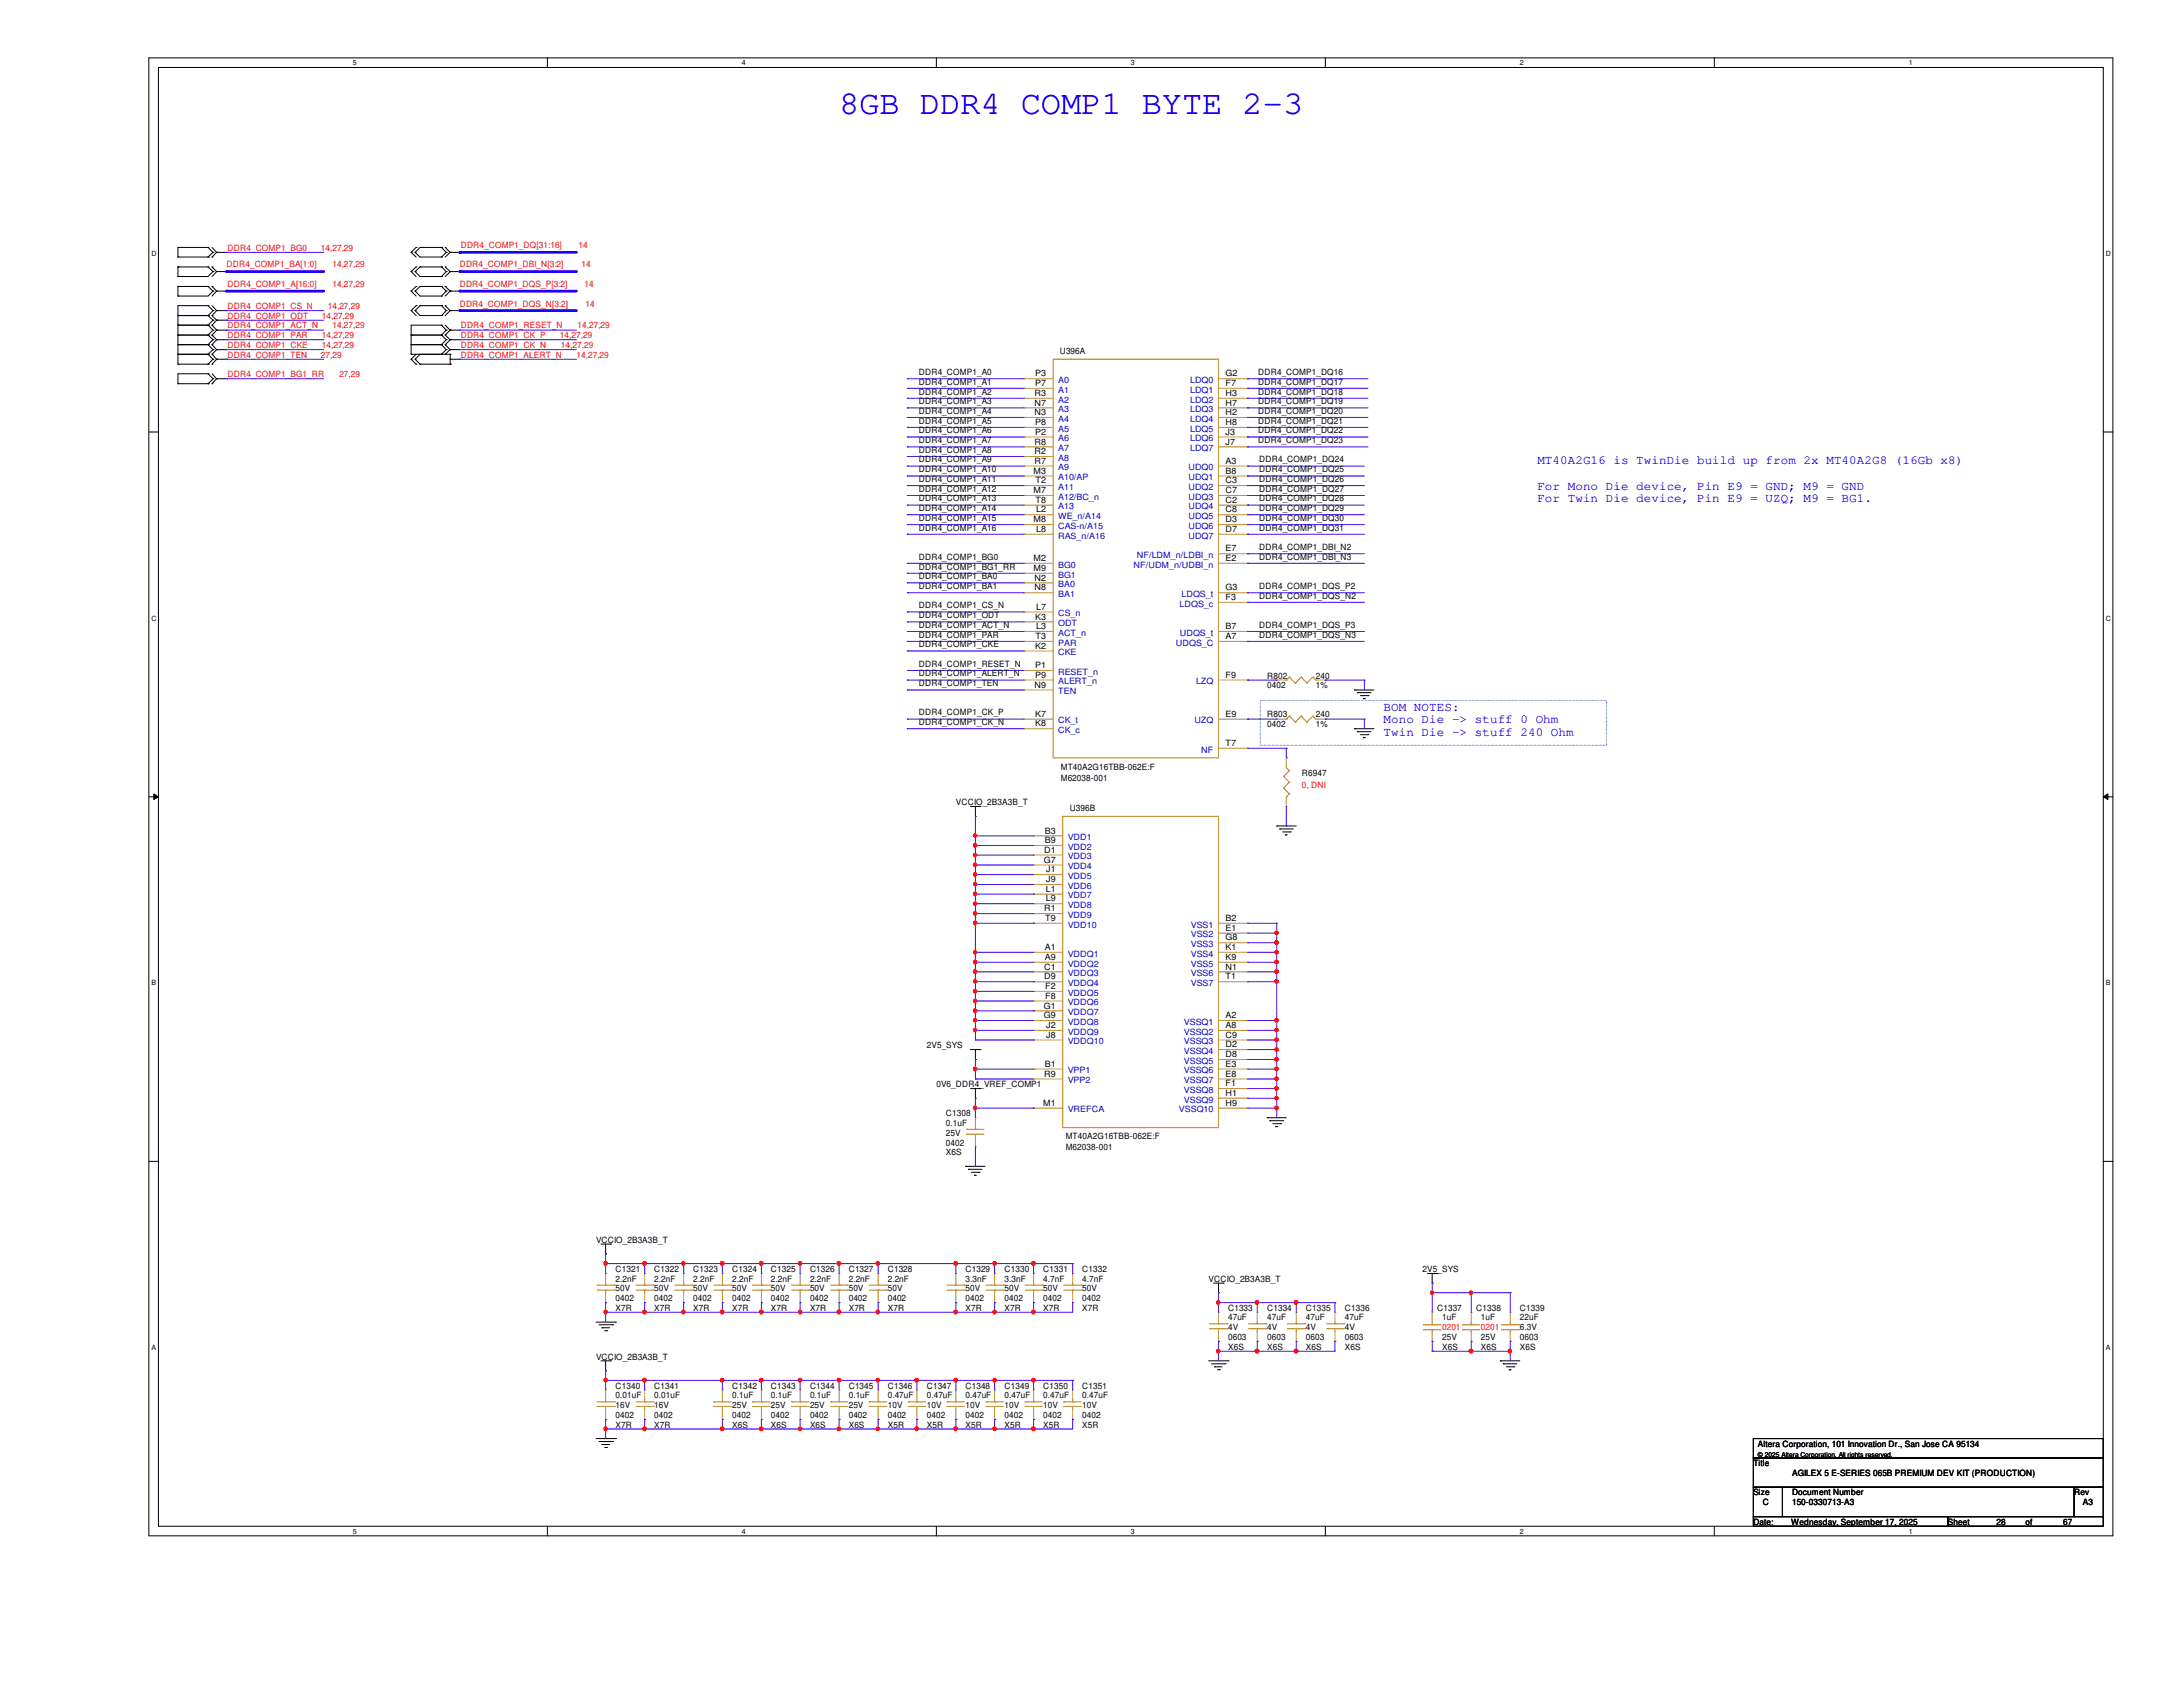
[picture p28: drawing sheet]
<svg xmlns="http://www.w3.org/2000/svg" width="279mm" height="216mm" viewBox="0 0 279 216" stroke-linecap="round" stroke-linejoin="round" font-family="sans-serif">
<defs><g id="words">
<text font-size="4.3" fill="#00f" x="107.4" y="14.6">8GB DDR4 COMP1 BYTE 2-3</text>
<g font-size="1.6" fill="#00f">
<text x="196.8" y="59.4">MT40A2G16 is TwinDie build up from 2x MT40A2G8 (16Gb x8)</text>
<text x="196.8" y="62.7">For Mono Die device, Pin E9 = GND; M9 = GND</text>
<text x="196.8" y="64.3">For Twin Die device, Pin E9 = UZQ; M9 = BG1.</text>
<text x="177.1" y="90.9">BOM NOTES:</text>
<text x="177.1" y="92.5">Mono Die -&gt; stuff 0 Ohm</text>
<text x="177.1" y="94.1">Twin Die -&gt; stuff 240 Ohm</text>
</g>
<g font-size="1.1" fill="#f00">
<text x="29" y="34.2">DDR4_COMP1_BA[1:0]</text>
<text x="29.1" y="32.1">DDR4_COMP1_BG0</text>
<text x="41.1" y="32.1">14,27,29</text>
<text x="42.5" y="34.2">14,27,29</text>
<text x="58.8" y="34.2">DDR4_COMP1_DBI_N[3:2]</text>
<text x="59" y="31.7">DDR4_COMP1_DQ[31:16]</text>
<text x="74" y="31.7">14</text>
<text x="74.4" y="34.2">14</text>
<text x="29.1" y="36.7">DDR4_COMP1_A[16:0]</text>
<text x="29.1" y="39.6">DDR4_COMP1_CS_N</text>
<text x="29.1" y="40.8">DDR4_COMP1_ODT</text>
<text x="41.2" y="40.8">14,27,29</text>
<text x="42" y="39.6">14,27,29</text>
<text x="42.5" y="36.7">14,27,29</text>
<text x="58.8" y="36.7">DDR4_COMP1_DQS_P[3:2]</text>
<text x="58.8" y="39.3">DDR4_COMP1_DQS_N[3:2]</text>
<text x="74.8" y="36.7">14</text>
<text x="74.9" y="39.3">14</text>
<text x="29.1" y="42">DDR4_COMP1_ACT_N</text>
<text x="29.1" y="43.3">DDR4_COMP1_PAR</text>
<text x="29.1" y="44.5">DDR4_COMP1_CKE</text>
<text x="29.1" y="45.8">DDR4_COMP1_TEN</text>
<text x="41.1" y="45.8">27,29</text>
<text x="41.2" y="43.3">14,27,29</text>
<text x="41.2" y="44.5">14,27,29</text>
<text x="42.5" y="42">14,27,29</text>
<text x="59" y="42">DDR4_COMP1_RESET_N</text>
<text x="59" y="43.3">DDR4_COMP1_CK_P</text>
<text x="59" y="44.5">DDR4_COMP1_CK_N</text>
<text x="59" y="45.8">DDR4_COMP1_ALERT_N</text>
<text x="71.7" y="43.3">14,27,29</text>
<text x="71.8" y="44.5">14,27,29</text>
<text x="73.8" y="45.8">14,27,29</text>
<text x="73.9" y="42">14,27,29</text>
<text x="29.1" y="48.3">DDR4_COMP1_BG1_RR</text>
<text x="43.4" y="48.3">27,29</text>
<text x="166.6" y="100.8">0, DNI</text>
<text x="184.6" y="170.3">0201</text>
<text x="189.5" y="170.3">0201</text>
</g>
<g font-size="1.1">
<text x="135.6" y="45.3">U396A</text>
<text x="117.6" y="48">DDR4_COMP1_A0</text>
<text x="117.6" y="49.2">DDR4_COMP1_A1</text>
<text x="117.6" y="50.5">DDR4_COMP1_A2</text>
<text x="117.6" y="51.7">DDR4_COMP1_A3</text>
<text x="117.6" y="53">DDR4_COMP1_A4</text>
<text x="132.4" y="50.7">R3</text>
<text x="132.4" y="51.9">N7</text>
<text x="132.4" y="53.1">N3</text>
<text x="132.5" y="48.2">P3</text>
<text x="132.5" y="49.4">P7</text>
<text x="156.8" y="48.2">G2</text>
<text x="156.8" y="49.4">F7</text>
<text x="156.8" y="50.7">H3</text>
<text x="156.8" y="51.9">H7</text>
<text x="156.8" y="53.1">H2</text>
<text x="161" y="48">DDR4_COMP1_DQ16</text>
<text x="161" y="49.2">DDR4_COMP1_DQ17</text>
<text x="161" y="50.5">DDR4_COMP1_DQ18</text>
<text x="161" y="51.7">DDR4_COMP1_DQ19</text>
<text x="161" y="53">DDR4_COMP1_DQ20</text>
<text x="117.6" y="54.2">DDR4_COMP1_A5</text>
<text x="117.6" y="55.5">DDR4_COMP1_A6</text>
<text x="117.6" y="56.7">DDR4_COMP1_A7</text>
<text x="117.6" y="58">DDR4_COMP1_A8</text>
<text x="117.6" y="59.2">DDR4_COMP1_A9</text>
<text x="132.4" y="56.9">R8</text>
<text x="132.4" y="58.1">R2</text>
<text x="132.4" y="59.4">R7</text>
<text x="132.5" y="54.4">P8</text>
<text x="132.5" y="55.6">P2</text>
<text x="156.8" y="54.4">H8</text>
<text x="156.8" y="55.6">J3</text>
<text x="156.8" y="56.9">J7</text>
<text x="156.8" y="59.4">A3</text>
<text x="161" y="54.2">DDR4_COMP1_DQ21</text>
<text x="161" y="55.5">DDR4_COMP1_DQ22</text>
<text x="161" y="56.7">DDR4_COMP1_DQ23</text>
<text x="161.2" y="59.2">DDR4_COMP1_DQ24</text>
<text x="117.6" y="60.5">DDR4_COMP1_A10</text>
<text x="117.6" y="61.7">DDR4_COMP1_A11</text>
<text x="117.6" y="62.9">DDR4_COMP1_A12</text>
<text x="117.6" y="64.2">DDR4_COMP1_A13</text>
<text x="117.6" y="65.4">DDR4_COMP1_A14</text>
<text x="132.3" y="60.6">M3</text>
<text x="132.3" y="63.1">M7</text>
<text x="132.5" y="61.8">T2</text>
<text x="132.5" y="64.3">T8</text>
<text x="132.6" y="65.6">L2</text>
<text x="156.8" y="60.6">B8</text>
<text x="156.8" y="61.8">C3</text>
<text x="156.8" y="63.1">C7</text>
<text x="156.8" y="64.3">C2</text>
<text x="156.8" y="65.6">C8</text>
<text x="161.2" y="60.5">DDR4_COMP1_DQ25</text>
<text x="161.2" y="61.7">DDR4_COMP1_DQ26</text>
<text x="161.2" y="62.9">DDR4_COMP1_DQ27</text>
<text x="161.2" y="64.2">DDR4_COMP1_DQ28</text>
<text x="161.2" y="65.4">DDR4_COMP1_DQ29</text>
<text x="117.6" y="66.7">DDR4_COMP1_A15</text>
<text x="117.6" y="67.9">DDR4_COMP1_A16</text>
<text x="117.6" y="71.6">DDR4_COMP1_BG0</text>
<text x="132.3" y="71.8">M2</text>
<text x="132.3" y="66.8">M8</text>
<text x="132.6" y="68.1">L8</text>
<text x="156.8" y="70.6">E7</text>
<text x="156.8" y="71.8">E2</text>
<text x="156.8" y="66.8">D3</text>
<text x="156.8" y="68.1">D7</text>
<text x="161.2" y="66.7">DDR4_COMP1_DQ30</text>
<text x="161.2" y="67.9">DDR4_COMP1_DQ31</text>
<text x="161.2" y="71.6">DDR4_COMP1_DBI_N3</text>
<text x="161.2" y="70.4">DDR4_COMP1_DBI_N2</text>
<text x="117.6" y="72.9">DDR4_COMP1_BG1_RR</text>
<text x="117.6" y="74.1">DDR4_COMP1_BA0</text>
<text x="117.6" y="75.4">DDR4_COMP1_BA1</text>
<text x="117.6" y="77.9">DDR4_COMP1_CS_N</text>
<text x="132.3" y="73.1">M9</text>
<text x="132.4" y="74.3">N2</text>
<text x="132.4" y="75.6">N8</text>
<text x="156.8" y="76.8">F3</text>
<text x="156.8" y="75.6">G3</text>
<text x="161.2" y="75.4">DDR4_COMP1_DQS_P2</text>
<text x="161.2" y="76.6">DDR4_COMP1_DQS_N2</text>
<text x="117.6" y="79.1">DDR4_COMP1_ODT</text>
<text x="117.6" y="80.3">DDR4_COMP1_ACT_N</text>
<text x="117.6" y="81.6">DDR4_COMP1_PAR</text>
<text x="117.6" y="82.8">DDR4_COMP1_CKE</text>
<text x="132.5" y="83">K2</text>
<text x="132.5" y="79.3">K3</text>
<text x="132.5" y="81.8">T3</text>
<text x="132.6" y="80.5">L3</text>
<text x="132.6" y="78">L7</text>
<text x="156.8" y="81.8">A7</text>
<text x="156.8" y="80.5">B7</text>
<text x="161.2" y="80.3">DDR4_COMP1_DQS_P3</text>
<text x="161.2" y="81.6">DDR4_COMP1_DQS_N3</text>
<text x="117.6" y="85.3">DDR4_COMP1_RESET_N</text>
<text x="117.6" y="86.6">DDR4_COMP1_ALERT_N</text>
<text x="117.6" y="87.8">DDR4_COMP1_TEN</text>
<text x="132.4" y="88">N9</text>
<text x="132.5" y="86.7">P9</text>
<text x="132.5" y="85.5">P1</text>
<text x="156.8" y="86.7">F9</text>
<text x="162.2" y="86.9">R802</text>
<text x="162.2" y="88.1">0402</text>
<text x="168.4" y="88.1">1%</text>
<text x="168.4" y="86.9">240</text>
<text x="117.6" y="91.6">DDR4_COMP1_CK_P</text>
<text x="117.6" y="92.8">DDR4_COMP1_CK_N</text>
<text x="132.5" y="93">K8</text>
<text x="132.5" y="91.7">K7</text>
<text x="156.8" y="95.5">T7</text>
<text x="156.8" y="91.7">E9</text>
<text x="162.2" y="91.8">R803</text>
<text x="162.2" y="93.1">0402</text>
<text x="168.4" y="93.1">1%</text>
<text x="168.4" y="91.8">240</text>
<text x="135.8" y="98.6">MT40A2G16TBB-062E:F</text>
<text x="135.8" y="99.9">M62038-001</text>
<text x="166.6" y="99.3">R6947</text>
<text x="122.3" y="103">VCCIO_2B3A3B_T</text>
<text x="133.7" y="106.7">B3</text>
<text x="133.7" y="107.9">B9</text>
<text x="136.9" y="103.8">U396B</text>
<text x="133.6" y="110.4">G7</text>
<text x="133.6" y="109.1">D1</text>
<text x="133.9" y="111.6">J1</text>
<text x="133.9" y="112.9">J9</text>
<text x="133.6" y="116.6">R1</text>
<text x="133.8" y="117.9">T9</text>
<text x="133.9" y="114.1">L1</text>
<text x="133.9" y="115.4">L9</text>
<text x="156.8" y="117.9">B2</text>
<text x="156.8" y="119.1">E1</text>
<text x="133.6" y="124.1">C1</text>
<text x="133.6" y="125.3">D9</text>
<text x="133.7" y="121.6">A1</text>
<text x="133.7" y="122.9">A9</text>
<text x="156.8" y="120.4">G8</text>
<text x="156.8" y="121.6">K1</text>
<text x="156.8" y="122.9">K9</text>
<text x="156.8" y="124.1">N1</text>
<text x="156.8" y="125.3">T1</text>
<text x="133.6" y="129.1">G1</text>
<text x="133.6" y="130.3">G9</text>
<text x="133.8" y="126.6">F2</text>
<text x="133.8" y="127.8">F8</text>
<text x="133.9" y="131.6">J2</text>
<text x="156.8" y="130.3">A2</text>
<text x="156.8" y="131.6">A8</text>
<text x="118.6" y="134.2">2V5_SYS</text>
<text x="133.6" y="137.8">R9</text>
<text x="133.7" y="136.5">B1</text>
<text x="133.9" y="132.8">J8</text>
<text x="156.8" y="132.8">C9</text>
<text x="156.8" y="134">D2</text>
<text x="156.8" y="135.3">D8</text>
<text x="156.8" y="136.5">E3</text>
<text x="156.8" y="137.8">E8</text>
<text x="119.8" y="139.1">0V6_DDR4_VREF_COMP1</text>
<text x="121.1" y="142.9">C1308</text>
<text x="133.5" y="141.5">M1</text>
<text x="156.8" y="141.5">H9</text>
<text x="156.8" y="139">F1</text>
<text x="156.8" y="140.2">H1</text>
<text x="121.1" y="144.1">0.1uF</text>
<text x="121.1" y="146.6">0402</text>
<text x="121.1" y="145.4">25V</text>
<text x="121.1" y="147.8">X6S</text>
<text x="136.4" y="145.7">MT40A2G16TBB-062E:F</text>
<text x="136.4" y="147.2">M62038-001</text>
<text x="76.3" y="159">VCCIO_2B3A3B_T</text>
<text x="78.8" y="162.8">C1321</text>
<text x="78.8" y="164">2.2nF</text>
<text x="78.8" y="166.5">0402</text>
<text x="78.8" y="165.3">50V</text>
<text x="78.8" y="167.8">X7R</text>
<text x="83.7" y="162.8">C1322</text>
<text x="83.7" y="164">2.2nF</text>
<text x="83.7" y="166.5">0402</text>
<text x="83.7" y="165.3">50V</text>
<text x="83.7" y="167.8">X7R</text>
<text x="88.7" y="162.8">C1323</text>
<text x="88.7" y="164">2.2nF</text>
<text x="88.7" y="166.5">0402</text>
<text x="88.7" y="165.3">50V</text>
<text x="88.7" y="167.8">X7R</text>
<text x="93.7" y="162.8">C1324</text>
<text x="93.7" y="164">2.2nF</text>
<text x="93.7" y="166.5">0402</text>
<text x="93.7" y="165.3">50V</text>
<text x="93.7" y="167.8">X7R</text>
<text x="98.7" y="162.8">C1325</text>
<text x="98.7" y="164">2.2nF</text>
<text x="98.7" y="166.5">0402</text>
<text x="98.7" y="165.3">50V</text>
<text x="98.7" y="167.8">X7R</text>
<text x="103.7" y="162.8">C1326</text>
<text x="103.7" y="164">2.2nF</text>
<text x="103.7" y="166.5">0402</text>
<text x="103.7" y="165.3">50V</text>
<text x="103.7" y="167.8">X7R</text>
<text x="108.6" y="162.8">C1327</text>
<text x="108.6" y="164">2.2nF</text>
<text x="108.6" y="166.5">0402</text>
<text x="108.6" y="165.3">50V</text>
<text x="108.6" y="167.8">X7R</text>
<text x="113.6" y="162.8">C1328</text>
<text x="113.6" y="164">2.2nF</text>
<text x="113.6" y="166.5">0402</text>
<text x="113.6" y="165.3">50V</text>
<text x="113.6" y="167.8">X7R</text>
<text x="123.6" y="162.8">C1329</text>
<text x="123.6" y="164">3.3nF</text>
<text x="123.6" y="166.5">0402</text>
<text x="123.6" y="165.3">50V</text>
<text x="123.6" y="167.8">X7R</text>
<text x="128.6" y="162.8">C1330</text>
<text x="128.6" y="164">3.3nF</text>
<text x="128.6" y="166.5">0402</text>
<text x="128.6" y="165.3">50V</text>
<text x="128.6" y="167.8">X7R</text>
<text x="133.5" y="162.8">C1331</text>
<text x="133.5" y="164">4.7nF</text>
<text x="133.5" y="165.3">50V</text>
<text x="133.5" y="166.5">0402</text>
<text x="133.5" y="167.8">X7R</text>
<text x="138.5" y="162.8">C1332</text>
<text x="138.5" y="164">4.7nF</text>
<text x="138.5" y="165.3">50V</text>
<text x="138.5" y="166.5">0402</text>
<text x="138.5" y="167.8">X7R</text>
<text x="154.7" y="164">VCCIO_2B3A3B_T</text>
<text x="157.2" y="167.8">C1333</text>
<text x="162.2" y="167.8">C1334</text>
<text x="167.1" y="167.8">C1335</text>
<text x="172.1" y="167.8">C1336</text>
<text x="182.1" y="162.8">2V5_SYS</text>
<text x="183.9" y="167.8">C1337</text>
<text x="188.9" y="167.8">C1338</text>
<text x="194.5" y="167.8">C1339</text>
<text x="76.3" y="174">VCCIO_2B3A3B_T</text>
<text x="157.2" y="169">47uF</text>
<text x="157.2" y="171.5">0603</text>
<text x="157.2" y="170.3">4V</text>
<text x="157.2" y="172.7">X6S</text>
<text x="162.2" y="169">47uF</text>
<text x="162.2" y="171.5">0603</text>
<text x="162.2" y="170.3">4V</text>
<text x="162.2" y="172.7">X6S</text>
<text x="167.1" y="169">47uF</text>
<text x="167.1" y="171.5">0603</text>
<text x="167.1" y="170.3">4V</text>
<text x="167.1" y="172.7">X6S</text>
<text x="172.1" y="169">47uF</text>
<text x="172.1" y="171.5">0603</text>
<text x="172.1" y="170.3">4V</text>
<text x="172.1" y="172.7">X6S</text>
<text x="184.6" y="169">1uF</text>
<text x="184.6" y="171.5">25V</text>
<text x="184.6" y="172.7">X6S</text>
<text x="189.5" y="169">1uF</text>
<text x="189.5" y="171.5">25V</text>
<text x="189.5" y="172.7">X6S</text>
<text x="194.5" y="169">22uF</text>
<text x="194.5" y="171.5">0603</text>
<text x="194.5" y="172.7">X6S</text>
<text x="194.5" y="170.3">6.3V</text>
<text x="78.8" y="177.7">C1340</text>
<text x="78.8" y="178.9">0.01uF</text>
<text x="83.7" y="177.7">C1341</text>
<text x="83.7" y="178.9">0.01uF</text>
<text x="93.7" y="177.7">C1342</text>
<text x="93.7" y="178.9">0.1uF</text>
<text x="98.7" y="177.7">C1343</text>
<text x="98.7" y="178.9">0.1uF</text>
<text x="103.7" y="177.7">C1344</text>
<text x="103.7" y="178.9">0.1uF</text>
<text x="108.6" y="177.7">C1345</text>
<text x="108.6" y="178.9">0.1uF</text>
<text x="113.6" y="177.7">C1346</text>
<text x="113.6" y="178.9">0.47uF</text>
<text x="118.6" y="177.7">C1347</text>
<text x="118.6" y="178.9">0.47uF</text>
<text x="123.6" y="177.7">C1348</text>
<text x="123.6" y="178.9">0.47uF</text>
<text x="128.6" y="177.7">C1349</text>
<text x="128.6" y="178.9">0.47uF</text>
<text x="133.5" y="177.7">C1350</text>
<text x="133.5" y="178.9">0.47uF</text>
<text x="138.5" y="177.7">C1351</text>
<text x="138.5" y="178.9">0.47uF</text>
<text x="78.8" y="181.4">0402</text>
<text x="78.8" y="182.7">X7R</text>
<text x="78.8" y="180.2">16V</text>
<text x="83.7" y="181.4">0402</text>
<text x="83.7" y="182.7">X7R</text>
<text x="83.7" y="180.2">16V</text>
<text x="93.7" y="181.4">0402</text>
<text x="93.7" y="180.2">25V</text>
<text x="93.7" y="182.7">X6S</text>
<text x="98.7" y="181.4">0402</text>
<text x="98.7" y="180.2">25V</text>
<text x="98.7" y="182.7">X6S</text>
<text x="103.7" y="181.4">0402</text>
<text x="103.7" y="180.2">25V</text>
<text x="103.7" y="182.7">X6S</text>
<text x="108.6" y="181.4">0402</text>
<text x="108.6" y="180.2">25V</text>
<text x="108.6" y="182.7">X6S</text>
<text x="113.6" y="180.2">10V</text>
<text x="113.6" y="181.4">0402</text>
<text x="113.6" y="182.7">X5R</text>
<text x="118.6" y="180.2">10V</text>
<text x="118.6" y="181.4">0402</text>
<text x="118.6" y="182.7">X5R</text>
<text x="123.6" y="180.2">10V</text>
<text x="123.6" y="181.4">0402</text>
<text x="123.6" y="182.7">X5R</text>
<text x="128.6" y="180.2">10V</text>
<text x="128.6" y="181.4">0402</text>
<text x="128.6" y="182.7">X5R</text>
<text x="133.5" y="180.2">10V</text>
<text x="133.5" y="181.4">0402</text>
<text x="133.5" y="182.7">X5R</text>
<text x="138.5" y="180.2">10V</text>
<text x="138.5" y="181.4">0402</text>
<text x="138.5" y="182.7">X5R</text>
<text x="225" y="185.2">Altera Corporation, 101 Innovation Dr., San Jose CA 95134</text>
<text x="224.4" y="187.7">Title</text>
<text x="224.4" y="191.4">Size</text>
<text x="229.4" y="188.9">AGILEX 5 E-SERIES 065B PREMIUM DEV KIT (PRODUCTION)</text>
<text x="229.4" y="191.4">Document Number</text>
<text x="265.5" y="191.4">Rev</text>
<text x="224.4" y="195.2">Date:</text>
<text x="225.6" y="192.7">C</text>
<text x="229.2" y="195.2">Wednesday, September 17, 2025</text>
<text x="229.4" y="192.7">150-0330713-A3</text>
<text x="249.3" y="195.2">Sheet</text>
<text x="255.5" y="195.2">28</text>
<text x="259.2" y="195.2">of</text>
<text x="264.1" y="195.2">67</text>
<text x="266.6" y="192.7">A3</text>
</g>
<g font-size="1.1" fill="#00c">
<text x="135.4" y="49">A0</text>
<text x="135.4" y="50.2">A1</text>
<text x="135.4" y="51.5">A2</text>
<text x="135.4" y="52.7">A3</text>
<text x="135.4" y="54">A4</text>
<text x="152.3" y="49">LDQ0</text>
<text x="152.3" y="50.2">LDQ1</text>
<text x="152.3" y="51.5">LDQ2</text>
<text x="152.3" y="52.7">LDQ3</text>
<text x="152.3" y="54">LDQ4</text>
<text x="135.4" y="55.2">A5</text>
<text x="135.4" y="56.5">A6</text>
<text x="135.4" y="57.7">A7</text>
<text x="135.4" y="59">A8</text>
<text x="152.3" y="55.2">LDQ5</text>
<text x="152.3" y="56.5">LDQ6</text>
<text x="152.3" y="57.7">LDQ7</text>
<text x="135.4" y="61.5">A10/AP</text>
<text x="135.4" y="62.7">A11</text>
<text x="135.4" y="64">A12/BC_n</text>
<text x="135.4" y="65.2">A13</text>
<text x="135.4" y="60.2">A9</text>
<text x="152.1" y="60.2">UDQ0</text>
<text x="152.1" y="61.5">UDQ1</text>
<text x="152.1" y="62.7">UDQ2</text>
<text x="152.1" y="64">UDQ3</text>
<text x="152.1" y="65.2">UDQ4</text>
<text x="135.4" y="67.7">CAS-n/A15</text>
<text x="135.4" y="68.9">RAS_n/A16</text>
<text x="135.4" y="66.4">WE_n/A14</text>
<text x="145.5" y="71.4">NF/LDM_n/LDBI_n</text>
<text x="152.1" y="66.4">UDQ5</text>
<text x="152.1" y="67.7">UDQ6</text>
<text x="152.1" y="68.9">UDQ7</text>
<text x="135.4" y="75.1">BA0</text>
<text x="135.4" y="76.4">BA1</text>
<text x="135.4" y="72.6">BG0</text>
<text x="135.4" y="73.9">BG1</text>
<text x="145.1" y="72.6">NF/UDM_n/UDBI_n</text>
<text x="151" y="77.6">LDQS_c</text>
<text x="151.2" y="76.4">LDQS_t</text>
<text x="135.4" y="81.4">ACT_n</text>
<text x="135.4" y="83.9">CKE</text>
<text x="135.4" y="78.9">CS_n</text>
<text x="135.4" y="80.1">ODT</text>
<text x="135.4" y="82.6">PAR</text>
<text x="150.5" y="82.6">UDQS_C</text>
<text x="151" y="81.4">UDQS_t</text>
<text x="135.4" y="87.6">ALERT_n</text>
<text x="135.4" y="86.4">RESET_n</text>
<text x="135.4" y="88.9">TEN</text>
<text x="153.1" y="87.6">LZQ</text>
<text x="135.4" y="93.8">CK_c</text>
<text x="135.4" y="92.6">CK_t</text>
<text x="152.9" y="92.6">UZQ</text>
<text x="153.8" y="96.3">NF</text>
<text x="136.7" y="107.5">VDD1</text>
<text x="136.7" y="108.8">VDD2</text>
<text x="136.7" y="110">VDD3</text>
<text x="136.7" y="111.3">VDD4</text>
<text x="136.7" y="112.5">VDD5</text>
<text x="136.7" y="113.7">VDD6</text>
<text x="136.7" y="118.7">VDD10</text>
<text x="136.7" y="115">VDD7</text>
<text x="136.7" y="116.2">VDD8</text>
<text x="136.7" y="117.5">VDD9</text>
<text x="152.4" y="118.7">VSS1</text>
<text x="152.4" y="120">VSS2</text>
<text x="136.7" y="122.4">VDDQ1</text>
<text x="136.7" y="123.7">VDDQ2</text>
<text x="136.7" y="124.9">VDDQ3</text>
<text x="152.4" y="121.2">VSS3</text>
<text x="152.4" y="122.4">VSS4</text>
<text x="152.4" y="123.7">VSS5</text>
<text x="152.4" y="124.9">VSS6</text>
<text x="136.7" y="126.2">VDDQ4</text>
<text x="136.7" y="127.4">VDDQ5</text>
<text x="136.7" y="128.7">VDDQ6</text>
<text x="136.7" y="129.9">VDDQ7</text>
<text x="136.7" y="131.1">VDDQ8</text>
<text x="151.5" y="131.1">VSSQ1</text>
<text x="152.4" y="126.2">VSS7</text>
<text x="136.7" y="133.6">VDDQ10</text>
<text x="136.7" y="132.4">VDDQ9</text>
<text x="136.7" y="137.4">VPP1</text>
<text x="151.5" y="132.4">VSSQ2</text>
<text x="151.5" y="133.6">VSSQ3</text>
<text x="151.5" y="134.9">VSSQ4</text>
<text x="151.5" y="136.1">VSSQ5</text>
<text x="151.5" y="137.4">VSSQ6</text>
<text x="136.7" y="138.6">VPP2</text>
<text x="136.7" y="142.4">VREFCA</text>
<text x="150.9" y="142.4">VSSQ10</text>
<text x="151.5" y="138.6">VSSQ7</text>
<text x="151.5" y="139.9">VSSQ8</text>
<text x="151.5" y="141.1">VSSQ9</text>
</g>
<g font-size=".9">
<text x="45.2" y="8.3">5</text>
<text x="95" y="8.3">4</text>
<text x="144.7" y="8.3">3</text>
<text x="194.5" y="8.3">2</text>
<text x="244.3" y="8.3">1</text>
<text x="19.4" y="32.8">D</text>
<text x="269.5" y="32.8">D</text>
<text x="19.4" y="79.4">C</text>
<text x="269.5" y="79.4">C</text>
<text x="19.4" y="126.1">B</text>
<text x="269.5" y="126.1">B</text>
<text x="19.4" y="172.8">A</text>
<text x="269.5" y="172.8">A</text>
<text x="45.2" y="196.3">5</text>
<text x="95" y="196.3">4</text>
<text x="144.7" y="196.3">3</text>
<text x="194.5" y="196.3">2</text>
<text x="244.3" y="196.3">1</text>
</g>
<text font-size=".8" x="225" y="186.4">© 2025 Altera Corporation. All rights reserved.</text>
</g></defs>
<path d="M19.1 7.4h251.3v189.2h-251.3zM20.3 8.6h248.9v186.7h-248.9z" fill="none" stroke="#000" stroke-width=".13"/>
<g fill="#fff">
<path d="M45.2 7.5h.5v1.1h-.5z"/>
<path d="M45.2 195.5h.5v1h-.5z"/>
</g>
<path d="M70.1 7.4v1.2M70.1 195.3v1.3" fill="none" stroke="#000" stroke-width=".13"/>
<g fill="#fff">
<path d="M95 7.5h.5v1.1h-.5z"/>
<path d="M95 195.5h.5v1h-.5z"/>
</g>
<path d="M119.8 7.4v1.2M119.8 195.3v1.3" fill="none" stroke="#000" stroke-width=".13"/>
<g fill="#fff">
<path d="M144.7 7.5h.5v1.1h-.5z"/>
<path d="M144.7 195.5h.5v1h-.5z"/>
</g>
<path d="M169.6 7.4v1.2M169.6 195.3v1.3" fill="none" stroke="#000" stroke-width=".13"/>
<g fill="#fff">
<path d="M194.5 7.5h.5v1.1h-.5z"/>
<path d="M194.5 195.5h.5v1h-.5z"/>
</g>
<path d="M219.4 7.4v1.2M219.4 195.3v1.3" fill="none" stroke="#000" stroke-width=".13"/>
<g fill="#fff">
<path d="M244.3 7.5h.5v1.1h-.5z"/>
<path d="M244.3 195.5h.5v1h-.5z"/>
<path d="M19.4 32h.6v1h-.6z"/>
<path d="M269.5 32h.7v1h-.7z"/>
<path d="M19.4 78.6h.6v1h-.6z"/>
<path d="M269.5 78.6h.7v1h-.7z"/>
</g>
<path d="M19.1 55.3h1.2M269.2 55.3h1.2" fill="none" stroke="#000" stroke-width=".13"/>
<g fill="#fff">
<path d="M19.4 125.3h.6v1h-.6z"/>
<path d="M269.5 125.3h.6v1h-.6z"/>
</g>
<path d="M19.1 102h1.2M19.7 101.6l.6 .4-.6 .3zM269.2 102l.6-.4v.7zM269.2 102h1.2" fill="none" stroke="#000" stroke-width=".13"/>
<path d="M19.7 101.6l.6 .4-.6 .3zM269.2 102l.6-.4v.7z" fill="#000"/>
<g fill="#fff">
<path d="M19.4 172h.5v1h-.5z"/>
<path d="M269.5 172h.6v1h-.6z"/>
</g>
<g fill="none" stroke="#000" stroke-width=".13">
<path d="M22.8 32.9h.1M22.8 34.2h.1M22.8 35.4h.1M22.8 36.7h.1M22.8 37.9h.1M22.8 32.9h3.8M22.8 34.2v1.2M22.8 36.7v1.2M22.8 34.2h3.8M22.8 36.7h3.8M26.6 32.9h.1M26.6 31.7h.1"/>
<path d="M26.6 34.2h.1M26.6 36.7h.1M26.6 39.1h.1M26.6 31.7h-3.8v1.2M26.6 31.7l.7 .6M26.6 39.1h-3.8v7.5M26.6 34.2l.7 .6M26.6 36.7l.7 .6M26.6 39.1l.7 .7M27.1 32.9h.1M27.1 34.2h.1M27.1 36.7h.1"/>
<path d="M27.1 31.7l.6 .6M27.1 34.2l.6 .6M27.1 36.7l.6 .6M27.1 39.1l.6 .7M27.3 32.3h.1M27.3 34.8h.1M27.3 37.3h.1M27.3 39.8h.1M27.3 32.3l-.7 .6M27.3 34.8l-.7 .6h-3.8M27.3 37.3l-.7 .6h-3.8M27.3 39.8l-.7 .6"/>
<path d="M27.7 32.3h.1M27.7 34.8h.1M27.7 37.3h.1M27.7 39.8h.1M27.7 32.3l-.6 .6M27.7 32.3h1.3M27.7 34.8l-.6 .6M27.7 34.8h1.3M27.7 37.3l-.6 .6M27.7 37.3h1.3M27.7 39.8l-.6 .6M27.7 39.8h1.3"/>
<path d="M29 34.8h.1M29 37.3h.1M52.6 32.3h.1M52.6 34.8h.1M52.6 37.3h.1M52.6 39.8h.1M52.6 32.3l.7 .6M52.6 34.8l.7 .6M52.6 37.3l.7 .6M52.6 39.8l.7 .6M53.1 32.3h.1M53.1 34.8h.1"/>
<path d="M53.1 37.3h.1M53.1 39.8h.1M53.1 32.3l.7 .6h2.7M53.1 34.8l.7 .6h2.7M53.1 37.3l.7 .6h2.7M53.1 39.8l.7 .6h2.7M53.3 31.7h.1M53.3 34.2h.1M53.3 36.7h.1M53.3 39.1h.1M53.3 31.7l-.7 .6M53.3 39.1l-.7 .7"/>
<path d="M53.3 34.2l-.7 .6M53.3 36.7l-.7 .6M53.8 31.7h.1M53.8 34.2h.1M53.8 36.7h.1M53.8 39.1h.1M53.8 31.7h2.7M53.8 31.7l-.7 .6M53.8 34.2h2.7M53.8 34.2l-.7 .6M53.8 36.7h2.7M53.8 36.7l-.7 .6"/>
<path d="M53.8 39.1h2.7M53.8 39.1l-.7 .7M56.5 31.7h.1M56.5 32.9h.1M56.5 34.2h.1M56.5 35.4h.1M56.5 36.7h.1M56.5 37.9h.1M56.5 39.1h.1M56.5 31.7l.6 .6M56.5 34.2l.6 .6M56.5 36.7l.6 .6"/>
<path d="M56.5 39.1l.6 .7M57 31.7h.1M57 34.2h.1M57 36.7h.1M57 39.1h.1M57 31.7l.6 .6M57 34.2l.6 .6M57 39.1l.6 .7M57 36.7l.6 .6M57.1 32.3h.1M57.1 34.8h.1M57.1 37.3h.1"/>
<path d="M57.1 39.8h.1M57.1 32.3l-.6 .6M57.1 34.8l-.6 .6M57.1 37.3l-.6 .6M57.1 39.8l-.6 .6M57.6 32.3h.1M57.6 34.8h.1M57.6 37.3h.1M57.6 39.8h.1M57.6 32.3h1.2M57.6 32.3l-.6 .6M57.6 34.8h1.2"/>
<path d="M57.6 34.8l-.6 .6M57.6 37.3h1.2M57.6 37.3l-.6 .6M57.6 39.8h1.2M57.6 39.8l-.6 .6M22.8 40.4h.1M22.8 41.6h.1M22.8 42.9h.1M22.8 44.1h.1M22.8 45.3h.1M22.8 46.6h.1M22.8 49.1h.1"/>
<path d="M22.8 40.4h3.8M22.8 41.6h3.8M22.8 42.9h3.8M22.8 44.1h3.8M22.8 45.3h3.8M22.8 46.6h3.8M22.8 49.1h3.8M26.6 40.4h.1M26.6 41.6h.1M26.6 42.9h.1M26.6 44.1h.1M26.6 45.3h.1"/>
<path d="M26.6 46.6h.1M26.6 49.1h.1M26.6 47.8h.1M26.6 47.8h-3.8v1.3M26.6 40.4l.7 .6M26.6 41.6l.7 .6M26.6 42.9l.7 .6M26.6 44.1l.7 .6M26.6 45.3l.7 .7M26.6 47.8l.7 .7M27.1 40.4h.1M27.1 41.6h.1"/>
<path d="M27.1 42.9h.1M27.1 44.1h.1M27.1 45.3h.1M27.1 46.6h.1M27.1 49.1h.1M27.1 40.4l.6 .6M27.1 41.6l.6 .6M27.1 42.9l.6 .6M27.1 44.1l.6 .6M27.1 45.3l.6 .7M27.1 47.8l.6 .7M27.3 41h.1"/>
<path d="M27.3 42.2h.1M27.3 43.5h.1M27.3 44.7h.1M27.3 46h.1M27.3 48.5h.1M27.3 41l-.7 .6M27.3 42.2l-.7 .7M27.3 43.5l-.7 .6M27.3 44.7l-.7 .6M27.3 46l-.7 .6M27.3 48.5l-.7 .6M27.7 41h.1"/>
<path d="M27.7 42.2h.1M27.7 43.5h.1M27.7 44.7h.1M27.7 46h.1M27.7 48.5h.1M27.7 41l-.6 .6M27.7 41h1.3M27.7 42.2l-.6 .7M27.7 42.2h1.3M27.7 43.5l-.6 .6M27.7 43.5h1.3M27.7 44.7l-.6 .6"/>
<path d="M27.7 44.7h1.3M27.7 46l-.6 .6M27.7 46h1.3M27.7 48.5l-.6 .6M27.7 48.5h1.3M52.6 42.9h.1M52.6 44.1h.1M52.6 45.3h.1M52.6 46h.1M52.6 42.9h3.9M52.6 44.1h3.9M52.6 45.3h5"/>
<path d="M52.6 46l.7 .6M53.1 46h.1M53.1 46l.7 .6M53.3 46.6h.1M53.3 45.3l-.7 .7M53.8 46.6h.1M53.8 46.6h3.8M53.8 45.3l-.7 .7M56.5 40.4h.1M56.5 42.9h.1M56.5 41.6h.1M56.5 44.1h.1"/>
<path d="M56.5 45.3h.1M56.5 41.6h-3.9v3.7M56.5 41.6l.6 .6M56.5 42.9l.6 .6M56.5 44.1l.6 .6M57 42.9h.1M57 44.1h.1M57 45.3h.1M57 41.6l.6 .6M57 42.9l.6 .6M57 44.1l.6 .6M57.1 42.2h.1"/>
<path d="M57.1 43.5h.1M57.1 44.7h.1M57.1 42.2l-.6 .7M57.1 43.5l-.6 .6M57.1 44.7l-.6 .6M57.6 42.2h.1M57.6 43.5h.1M57.6 44.7h.1M57.6 46.6h.1M57.6 45.3h.1M57.6 46h.1M57.6 42.2h1.2"/>
<path d="M57.6 42.2l-.6 .7M57.6 43.5h1.2M57.6 43.5l-.6 .6M57.6 44.7h1.2M57.6 44.7l-.6 .6M57.6 46h1.2M57.6 45.3v1.3M173.4 88.3h.1M173.4 93.3h.1M173.4 88.3h2.5M173.4 93.3h2.5M173.7 88.6h.1"/>
<path d="M173.7 93.6h.1M173.7 88.6h1.8M173.7 93.6h1.8M174.1 89h1M174.1 94h1M174.5 89.4h.1M174.5 94.4h.1M174.5 89.4h.3M174.5 94.4h.3M175.1 89h.1M175.1 94h.1M124.2 103.2h1.2"/>
<path d="M124.8 104.5h.1M124.8 103.2v1.3M125.4 103.2h.1M163.4 105.7h.1M163.4 105.7h2.5M163.8 106.1h.1M163.8 106.1h1.7M164.2 106.5h.9M164.5 106.8h.1M164.5 106.8h.3M165.1 106.5h.1M124.2 134.3h1.2"/>
<path d="M124.2 139.3h1.2M124.8 135.6h.1M124.8 134.3v1.3M124.8 139.3v1.2M125.4 134.3h.1M125.4 139.3h.1M19.1 148.6h1.2M76.9 159.2h1.2M77.5 159.2v1.3M78.1 159.2h.1M123.6 149.3h.1M123.6 149.3h2.5"/>
<path d="M124 149.6h.1M124 149.6h1.7M124.3 150h1M124.7 150.4h.1M124.7 150.4h.3M124.8 140.5h.1M125.3 150h.1M162.2 143h.1M162.2 143h2.4M162.5 143.4h.1M162.5 143.4h1.8M162.9 143.8h1"/>
<path d="M163.3 144.2h.1M163.3 144.2h.2M163.9 143.8h.1M269.2 148.6h1.2M76.3 169.2h2.5M76.7 169.5h1.7M76.9 174.2h1.2M77 169.9h.1M77 169.9h1M77.4 170.3h.2M77.5 160.5h.1M77.5 175.4h.1"/>
<path d="M77.5 174.2v1.2M77.6 170.3h.1M78.1 174.2h.1M78.4 169.5h.1M78.8 169.2h.1M154.7 174.2h2.5M155.1 174.5h1.7M155.3 164.2h1.2M155.4 174.9h.1M155.4 174.9h1M155.8 175.3h.3M156 165.4h.1"/>
<path d="M156 164.2v1.2M156.1 175.3h.1M156.5 164.2h.1M156.8 174.5h.1M157.2 174.2h.1M182.7 163h1.2M183.3 164.2h.1M183.3 163v1.2M183.9 163h.1M192 174.2h.1M192 174.2h2.5M192.4 174.5h.1"/>
<path d="M192.4 174.5h1.7M192.8 174.9h1M193.2 175.3h.1M193.2 175.3h.2M193.8 174.9h.1M76.3 184.1h2.5M76.7 184.5h1.7M77 184.9h.1M77 184.9h1M77.4 185.3h.2M77.6 185.3h.1M78.4 184.5h.1"/>
<path d="M78.8 184.1h.1M224.4 184.1h44.8v2.5h-44.8zM224.4 186.6h44.8v3.7h-44.8zM224.4 190.3h3.7v3.8h-3.7zM224.4 194.1h24.9v1.2h-24.9zM228.1 190.3h37.4v3.8h-37.4zM249.3 194.1h19.9v1.2h-19.9zM265.5 190.3h3.7v3.8h-3.7z"/>
</g>
<path d="M161.3 89.7h44.3v5.7h-44.3z" fill="none" stroke="#007fff" stroke-width=".13"/>
<g fill="none" stroke="#cc7f05" stroke-width=".13">
<path d="M134.8 46h21.2v51h-21.2zM164.3 99.4h.1M164.3 99.4l.7 .7M164.6 87h.1M164.6 92h.1M164.6 98.3l.4 .3M165 86.7h.1M165 91.7h.1M165 98.6h.1M165 86.7l.8 .7M165 86.7l-.4 .3M165 91.7l.8 .7"/>
<path d="M165 91.7l-.4 .3M165 98.6l-.7 .8M165.8 87.4h.1M165.8 92.4h.1M166.5 86.7h.1M166.5 91.7h.1M166.5 86.7l.8 .7M166.5 86.7l-.7 .7M166.5 91.7l.8 .7M166.5 91.7l-.7 .7M167.3 87.4h.1M167.3 92.4h.1"/>
<path d="M168 86.7h.1M168 91.7h.1M168 86.7l.4 .3M168 86.7l-.7 .7M168 91.7l.4 .3M168 91.7l-.7 .7M136 104.5h20v39.8h-20zM164.3 100.9h.1M164.3 100.9l.7 .7M164.6 102h.1M165 100.1h.1M165 101.6h.1"/>
<path d="M165 100.1l-.7 .8M165 101.6l-.4 .4M123.7 145.2h.1M123.7 144.5h.1M123.7 145.2h2.2M123.7 144.5h2.2M124.8 144.5h.1M124.8 145.2h.1M124.8 144.3v.2M124.8 145.2v.3M76.4 179.4h2.3M76.4 165.1h2.3"/>
<path d="M76.4 164.5h2.3M77.5 179.4h.1M77.5 164.5h.1M77.5 165.1h.1M77.5 164.2v.3M77.5 165.1v.3M77.5 179.2v.2M78.7 179.4h.1M78.7 165.1h.1M78.7 164.5h.1M81.4 179.4h2.2M81.4 165.1h2.2"/>
<path d="M81.4 164.5h2.2M82.5 179.4h.1M82.5 164.5h.1M82.5 165.1h.1M82.5 164.2v.3M82.5 165.1v.3M82.5 179.2v.2M83.6 179.4h.1M83.6 165.1h.1M83.6 164.5h.1M86.4 165.1h2.2M86.4 164.5h2.2"/>
<path d="M87.5 164.5h.1M87.5 165.1h.1M87.5 164.2v.3M87.5 165.1v.3M88.6 165.1h.1M88.6 164.5h.1M91.4 179.4h.1M91.4 179.4h2.2M91.4 165.1h2.2M91.4 164.5h2.2M92.5 164.5h.1M92.5 165.1h.1"/>
<path d="M92.5 179.4h.1M92.5 164.2v.3M92.5 165.1v.3M92.5 179.2v.2M93.6 165.1h.1M93.6 164.5h.1M96.3 179.4h.1M96.3 179.4h2.3M96.3 165.1h2.3M96.3 164.5h2.3M97.5 164.5h.1M97.5 165.1h.1"/>
<path d="M97.5 179.4h.1M97.5 164.2v.3M97.5 165.1v.3M97.5 179.2v.2M98.6 165.1h.1M98.6 164.5h.1M101.3 179.4h.1M101.3 179.4h2.2M101.3 165.1h2.2M101.3 164.5h2.2M102.4 164.5h.1M102.4 165.1h.1"/>
<path d="M102.4 179.4h.1M102.4 164.2v.3M102.4 165.1v.3M102.4 179.2v.2M103.5 165.1h.1M103.5 164.5h.1M106.3 179.4h.1M106.3 179.4h2.2M106.3 165.1h2.2M106.3 164.5h2.2M107.4 179.4h.1M107.4 164.5h.1"/>
<path d="M107.4 165.1h.1M107.4 164.2v.3M107.4 165.1v.3M107.4 179.2v.2M108.5 165.1h.1M108.5 164.5h.1M111.3 179.4h.1M111.3 179.4h2.2M111.3 165.1h2.2M111.3 164.5h2.2M112.4 179.4h.1M112.4 164.5h.1"/>
<path d="M112.4 165.1h.1M112.4 164.2v.3M112.4 165.1v.3M112.4 179.2v.2M113.5 165.1h.1M113.5 164.5h.1M116.2 179.4h.1M116.2 179.4h2.3M117.3 179.4h.1M117.3 179.2v.2M121.2 179.4h.1M121.2 179.4h2.2"/>
<path d="M121.2 165.1h2.2M121.2 164.5h2.2M122.3 179.4h.1M122.3 164.5h.1M122.3 165.1h.1M122.3 164.2v.3M122.3 165.1v.3M122.3 179.2v.2M123.4 165.1h.1M123.4 164.5h.1M126.2 179.4h.1M126.2 179.4h2.2"/>
<path d="M126.2 165.1h2.2M126.2 164.5h2.2M127.3 179.4h.1M127.3 164.5h.1M127.3 165.1h.1M127.3 164.2v.3M127.3 165.1v.3M127.3 179.2v.2M128.4 165.1h.1M128.4 164.5h.1M131.2 179.4h.1M131.2 179.4h2.2"/>
<path d="M131.2 165.1h2.2M131.2 164.5h2.2M132.3 179.4h.1M132.3 164.5h.1M132.3 165.1h.1M132.3 164.2v.3M132.3 165.1v.3M132.3 179.2v.2M133.4 165.1h.1M133.4 164.5h.1M136.1 179.4h.1M136.1 179.4h2.3"/>
<path d="M136.1 165.1h2.3M136.1 164.5h2.3M137.3 179.4h.1M137.3 164.5h.1M137.3 165.1h.1M137.3 164.2v.3M137.3 165.1v.3M137.3 179.2v.2M138.4 165.1h.1M138.4 164.5h.1M154.8 170.1h2.3M154.8 169.4h2.3"/>
<path d="M156 169.4h.1M156 170.1h.1M156 169.2v.2M156 170.1v.3M157.1 170.1h.1M157.1 169.4h.1M159.8 170.1h2.3M159.8 169.4h2.3M160.9 169.4h.1M160.9 170.1h.1M160.9 169.2v.2M160.9 170.1v.3"/>
<path d="M162.1 170.1h.1M162.1 169.4h.1M164.8 170.1h2.2M164.8 169.4h2.2M165.9 169.4h.1M165.9 170.1h.1M165.9 169.2v.2M165.9 170.1v.3M167 170.1h.1M167 169.4h.1M169.8 170.1h2.2M169.8 169.4h2.2"/>
<path d="M170.9 169.4h.1M170.9 170.1h.1M170.9 169.2v.2M170.9 170.1v.3M172 170.1h.1M172 169.4h.1M182.2 169.5h.1M182.2 170.2h.1M182.2 169.5h2.2M182.2 170.2h2.2M183.3 170.2h.1M183.3 169.5h.1"/>
<path d="M183.3 169.2v.3M183.3 170.2v.2M187.2 169.5h.1M187.2 170.2h.1M187.2 169.5h2.2M187.2 170.2h2.2M188.3 170.2h.1M188.3 169.5h.1M188.3 169.2v.3M188.3 170.2v.2M192.2 169.5h2.2M192.2 170.2h2.2"/>
<path d="M193.3 170.2h.1M193.3 169.5h.1M193.3 169.2v.3M193.3 170.2v.2M194.4 169.5h.1M194.4 170.2h.1M76.4 180h2.3M77.5 180h.1M77.5 180v.4M78.7 180h.1M81.4 180h2.2M82.5 180h.1"/>
<path d="M82.5 180v.4M83.6 180h.1M91.4 180h.1M91.4 180h2.2M92.5 180h.1M92.5 180v.4M96.3 180h.1M96.3 180h2.3M97.5 180h.1M97.5 180v.4M101.3 180h.1M101.3 180h2.2"/>
<path d="M102.4 180h.1M102.4 180v.4M106.3 180h.1M106.3 180h2.2M107.4 180h.1M107.4 180v.4M111.3 180h.1M111.3 180h2.2M112.4 180h.1M112.4 180v.4M116.2 180h.1M116.2 180h2.3"/>
<path d="M117.3 180h.1M117.3 180v.4M121.2 180h.1M121.2 180h2.2M122.3 180h.1M122.3 180v.4M126.2 180h.1M126.2 180h2.2M127.3 180h.1M127.3 180v.4M131.2 180h.1M131.2 180h2.2"/>
<path d="M132.3 180h.1M132.3 180v.4M136.1 180h.1M136.1 180h2.3M137.3 180h.1M137.3 180v.4"/>
</g>
<g fill="none" stroke="#aa8843" stroke-width=".13">
<path d="M131.1 48.5h.1M131.1 49.7h.1M131.1 51h.1M131.1 52.2h.1M131.1 53.4h.1M131.1 54.7h.1M131.1 55.9h.1M131.1 57.2h.1M131.1 58.4h.1M131.1 59.6h.1M131.1 48.5h3.7M131.1 49.7h3.7"/>
<path d="M131.1 51h3.7M131.1 52.2h3.7M131.1 53.4h3.7M131.1 54.7h3.7M131.1 55.9h3.7M131.1 57.2h3.7M131.1 58.4h3.7M131.1 59.6h3.7M156 48.5h3.7M156 49.7h3.7M156 51h3.7M156 52.2h3.7"/>
<path d="M156 53.4h3.7M156 54.7h3.7M156 55.9h3.7M156 57.2h3.7M156 59.6h3.7M159.7 48.5h.1M159.7 49.7h.1M159.7 51h.1M159.7 52.2h.1M159.7 53.4h.1M159.7 54.7h.1M159.7 55.9h.1"/>
<path d="M159.7 57.2h.1M159.7 59.6h.1M131.1 60.9h.1M131.1 62.1h.1M131.1 63.4h.1M131.1 64.6h.1M131.1 74.6h.1M131.1 75.9h.1M131.1 72.1h.1M131.1 73.4h.1M131.1 67.1h.1M131.1 78.3h.1"/>
<path d="M131.1 79.6h.1M131.1 68.4h.1M131.1 65.9h.1M131.1 60.9h3.7M131.1 62.1h3.7M131.1 63.4h3.7M131.1 64.6h3.7M131.1 74.6h3.7M131.1 75.9h3.7M131.1 72.1h3.7M131.1 73.4h3.7M131.1 67.1h3.7"/>
<path d="M131.1 78.3h3.7M131.1 79.6h3.7M131.1 68.4h3.7M131.1 65.9h3.7M156 60.9h3.7M156 62.1h3.7M156 63.4h3.7M156 64.6h3.7M156 75.9h3.7M156 72.1h3.7M156 67.1h3.7M156 77.1h3.7"/>
<path d="M156 70.9h3.7M156 68.4h3.7M156 65.9h3.7M159.7 77.1h.1M159.7 75.9h.1M159.7 70.9h.1M159.7 72.1h.1M159.7 60.9h.1M159.7 62.1h.1M159.7 63.4h.1M159.7 64.6h.1M159.7 65.9h.1"/>
<path d="M159.7 67.1h.1M159.7 68.4h.1M131.1 80.8h.1M131.1 87h.1M131.1 83.3h.1M131.1 93.3h.1M131.1 92h.1M131.1 82.1h.1M131.1 85.8h.1M131.1 88.3h.1M131.1 87h3.7M131.1 80.8h3.7"/>
<path d="M131.1 83.3h3.7M131.1 93.3h3.7M131.1 92h3.7M131.1 82.1h3.7M131.1 85.8h3.7M131.1 88.3h3.7M156 87h3.7M156 80.8h3.7M156 92h3.7M156 95.8h3.7M156 82.1h3.7M159.7 87h.1"/>
<path d="M159.7 95.8h.1M159.7 82.1h.1M159.7 80.8h.1M159.7 92h.1M163.4 87h.1M163.4 92h.1M163.4 87h1.2M163.4 92h1.2M164.6 97h.1M164.6 97v1.3M168.4 87h1.2M168.4 92h1.2"/>
<path d="M169.6 87h.1M169.6 92h.1M132.3 107h.1M132.3 118.2h.1M132.3 108.2h.1M132.3 109.4h.1M132.3 110.7h.1M132.3 111.9h.1M132.3 113.2h.1M132.3 114.4h.1M132.3 115.7h.1M132.3 116.9h.1"/>
<path d="M132.3 107h3.7M132.3 118.2h3.7M132.3 108.2h3.7M132.3 109.4h3.7M132.3 110.7h3.7M132.3 111.9h3.7M132.3 113.2h3.7M132.3 114.4h3.7M132.3 115.7h3.7M132.3 116.9h3.7M156 118.2h3.7M156 119.4h3.7"/>
<path d="M159.7 118.2h.1M159.7 119.4h.1M164.6 103.2h.1M164.6 102v1.2M132.3 121.9h.1M132.3 133.1h.1M132.3 123.1h.1M132.3 124.4h.1M132.3 125.6h.1M132.3 126.9h.1M132.3 128.1h.1M132.3 129.4h.1"/>
<path d="M132.3 130.6h.1M132.3 131.9h.1M132.3 136.8h.1M132.3 138.1h.1M132.3 121.9h3.7M132.3 133.1h3.7M132.3 123.1h3.7M132.3 124.4h3.7M132.3 125.6h3.7M132.3 126.9h3.7M132.3 128.1h3.7M132.3 129.4h3.7"/>
<path d="M132.3 130.6h3.7M132.3 131.9h3.7M132.3 136.8h3.7M132.3 138.1h3.7M156 121.9h3.7M156 133.1h3.7M156 123.1h3.7M156 124.4h3.7M156 125.6h3.7M156 130.6h3.7M156 131.9h3.7M156 136.8h3.7"/>
<path d="M156 138.1h3.7M156 120.6h3.7M156 134.3h3.7M156 135.6h3.7M156 139.3h3.7M159.7 120.6h.1M159.7 121.9h.1M159.7 123.1h.1M159.7 124.4h.1M159.7 125.6h.1M159.7 130.6h.1M159.7 131.9h.1"/>
<path d="M159.7 133.1h.1M159.7 134.3h.1M159.7 135.6h.1M159.7 136.8h.1M159.7 138.1h.1M159.7 139.3h.1M124.8 143h.1M124.8 146.8h.1M124.8 143v1.3M124.8 145.5v1.3M132.3 141.8h.1M132.3 141.8h3.7"/>
<path d="M156 141.8h3.7M156 140.5h3.7M159.7 141.8h.1M159.7 140.5h.1M77.5 177.9h.1M77.5 163h.1M77.5 166.7h.1M77.5 163v1.2M77.5 165.4v1.3M77.5 177.9v1.3M82.5 177.9h.1M82.5 163h.1"/>
<path d="M82.5 166.7h.1M82.5 163v1.2M82.5 165.4v1.3M82.5 177.9v1.3M87.5 163h.1M87.5 166.7h.1M87.5 163v1.2M87.5 165.4v1.3M92.5 163h.1M92.5 166.7h.1M92.5 177.9h.1M92.5 163v1.2"/>
<path d="M92.5 165.4v1.3M92.5 177.9v1.3M97.5 163h.1M97.5 166.7h.1M97.5 177.9h.1M97.5 163v1.2M97.5 165.4v1.3M97.5 177.9v1.3M102.4 163h.1M102.4 166.7h.1M102.4 177.9h.1M102.4 163v1.2"/>
<path d="M102.4 165.4v1.3M102.4 177.9v1.3M107.4 177.9h.1M107.4 163h.1M107.4 166.7h.1M107.4 163v1.2M107.4 165.4v1.3M107.4 177.9v1.3M112.4 177.9h.1M112.4 163h.1M112.4 166.7h.1M112.4 163v1.2"/>
<path d="M112.4 165.4v1.3M112.4 177.9v1.3M117.3 177.9h.1M117.3 177.9v1.3M122.3 177.9h.1M122.3 163h.1M122.3 166.7h.1M122.3 163v1.2M122.3 165.4v1.3M122.3 177.9v1.3M127.3 177.9h.1M127.3 163h.1"/>
<path d="M127.3 166.7h.1M127.3 163v1.2M127.3 165.4v1.3M127.3 177.9v1.3M132.3 177.9h.1M132.3 163h.1M132.3 166.7h.1M132.3 163v1.2M132.3 165.4v1.3M132.3 177.9v1.3M137.3 177.9h.1M137.3 163h.1"/>
<path d="M137.3 166.7h.1M137.3 163v1.2M137.3 165.4v1.3M137.3 177.9v1.3M156 167.9h.1M156 171.7h.1M156 167.9v1.3M156 170.4v1.3M160.9 167.9h.1M160.9 171.7h.1M160.9 167.9v1.3M160.9 170.4v1.3"/>
<path d="M165.9 167.9h.1M165.9 171.7h.1M165.9 167.9v1.3M165.9 170.4v1.3M170.9 167.9h.1M170.9 171.7h.1M170.9 167.9v1.3M170.9 170.4v1.3M183.3 171.7h.1M183.3 167.9h.1M183.3 167.9v1.3M183.3 170.4v1.3"/>
<path d="M188.3 171.7h.1M188.3 167.9h.1M188.3 167.9v1.3M188.3 170.4v1.3M193.3 171.7h.1M193.3 167.9h.1M193.3 167.9v1.3M193.3 170.4v1.3M77.5 181.7h.1M77.5 180.4v1.3M82.5 181.7h.1M82.5 180.4v1.3"/>
<path d="M92.5 181.7h.1M92.5 180.4v1.3M97.5 181.7h.1M97.5 180.4v1.3M102.4 181.7h.1M102.4 180.4v1.3M107.4 181.7h.1M107.4 180.4v1.3M112.4 181.7h.1M112.4 180.4v1.3M117.3 181.7h.1M117.3 180.4v1.3"/>
<path d="M122.3 181.7h.1M122.3 180.4v1.3M127.3 181.7h.1M127.3 180.4v1.3M132.3 181.7h.1M132.3 180.4v1.3M137.3 181.7h.1M137.3 180.4v1.3"/>
</g>
<path d="M29 32.3h.1M29 32.3h12.4" fill="none" stroke="#4100ff" stroke-width=".13"/>
<path d="M58.8 32.3h15" fill="none" stroke="#00f" stroke-width=".34"/>
<circle cx="58.8" cy="32.3" r=".17" fill="#00f"/>
<path d="M29 34.8h12.4" fill="none" stroke="#00f" stroke-width=".34"/>
<circle cx="29" cy="34.8" r=".17" fill="#00f"/>
<path d="M58.8 34.8h15" fill="none" stroke="#00f" stroke-width=".34"/>
<circle cx="58.8" cy="34.8" r=".17" fill="#00f"/>
<path d="M29 37.3h12.4" fill="none" stroke="#00f" stroke-width=".34"/>
<circle cx="29" cy="37.3" r=".17" fill="#00f"/>
<path d="M58.8 37.3h15" fill="none" stroke="#00f" stroke-width=".34"/>
<circle cx="58.8" cy="37.3" r=".17" fill="#00f"/>
<path d="M29 39.8h.1M29 39.8h12.4" fill="none" stroke="#4100ff" stroke-width=".13"/>
<path d="M58.8 39.8h15" fill="none" stroke="#00f" stroke-width=".34"/>
<circle cx="58.8" cy="39.8" r=".17" fill="#00f"/>
<g fill="none" stroke="#4100ff" stroke-width=".13">
<path d="M29 41h.1M29 42.2h.1M29 43.5h.1M29 44.7h.1M29 46h.1M29 48.5h.1M29 41h12.4M29 42.2h12.4M29 43.5h12.4M29 44.7h12.4M29 46h12.4M29 48.5h12.4"/>
<path d="M58.8 42.2h.1M58.8 43.5h.1M58.8 44.7h.1M58.8 46h.1M58.8 42.2h15M58.8 43.5h15M58.8 44.7h15M58.8 46h15M116.1 48.5h.1M116.1 49.7h.1M116.1 51h.1M116.1 52.2h.1"/>
<path d="M116.1 53.4h.1M116.1 54.7h.1M116.1 55.9h.1M116.1 57.2h.1M116.1 58.4h.1M116.1 59.6h.1M116.1 48.5h15M116.1 49.7h15M116.1 51h15M116.1 52.2h15M116.1 53.4h15M116.1 54.7h15"/>
<path d="M116.1 55.9h15M116.1 57.2h15M116.1 58.4h15M116.1 59.6h15M159.7 59.6h.1M159.7 59.6h14.9M116.1 60.9h.1M116.1 62.1h.1M116.1 63.4h.1M116.1 64.6h.1M116.1 65.9h.1M116.1 67.1h.1"/>
<path d="M116.1 68.4h.1M116.1 72.1h.1M116.1 73.4h.1M116.1 74.6h.1M116.1 75.9h.1M116.1 78.3h.1M116.1 79.6h.1M116.1 60.9h15M116.1 62.1h15M116.1 63.4h15M116.1 64.6h15M116.1 65.9h15"/>
<path d="M116.1 67.1h15M116.1 68.4h15M116.1 72.1h15M116.1 73.4h15M116.1 74.6h15M116.1 75.9h15M116.1 78.3h15M116.1 79.6h15M159.7 60.9h.1M159.7 62.1h.1M159.7 63.4h.1M159.7 64.6h.1"/>
<path d="M159.7 65.9h.1M159.7 67.1h.1M159.7 68.4h.1M159.7 72.1h.1M159.7 60.9h14.9M159.7 62.1h14.9M159.7 63.4h14.9M159.7 64.6h14.9M159.7 65.9h14.9M159.7 67.1h14.9M159.7 68.4h14.9M159.7 72.1h14.9"/>
<path d="M116.1 80.8h.1M116.1 82.1h.1M116.1 83.3h.1M116.1 85.8h.1M116.1 87h.1M116.1 88.3h.1M116.1 92h.1M116.1 93.3h.1M116.1 80.8h15M116.1 82.1h15M116.1 83.3h15M116.1 85.8h15"/>
<path d="M116.1 87h15M116.1 88.3h15M116.1 92h15M116.1 93.3h15M159.7 80.8h.1M159.7 82.1h.1M159.7 87h.1M159.7 92h.1M159.7 80.8h14.9M159.7 82.1h14.9M159.7 87h3.7M159.7 92h3.7"/>
<path d="M169.6 87h.1M169.6 92h.1M169.6 87h5M169.6 92h5M174.6 87h.1M174.6 92h.1M174.6 87v1.3M174.6 92v1.3M124.8 107h.1M124.8 108.2h.1M124.8 104.5v3.7M124.8 107h7.5"/>
</g>
<path d="M124.6 106.8h.3l.1 .1-.1 .2h-.1h-.2z" fill-rule="evenodd" fill="#f00"/>
<path d="M124.6 106.8h.3l.1 .1-.1 .2h-.1h-.2z" fill="none" stroke="#f00" stroke-width=".13"/>
<path d="M124.8 109.4h.1M124.8 108.2h.1M124.8 108.2v1.2M124.8 108.2h7.5" fill="none" stroke="#4100ff" stroke-width=".13"/>
<path d="M124.6 108h.3l.1 .2-.1 .1-.1 .1-.2-.1z" fill-rule="evenodd" fill="#f00"/>
<path d="M124.6 108h.3l.1 .2-.1 .1-.1 .1-.2-.1z" fill="none" stroke="#f00" stroke-width=".13"/>
<path d="M124.8 109.4h.1M124.8 109.4h7.5" fill="none" stroke="#4100ff" stroke-width=".13"/>
<path d="M124.6 109.3h.3l.1 .1-.1 .2h-.1h-.2z" fill-rule="evenodd" fill="#f00"/>
<path d="M124.6 109.3h.3l.1 .1-.1 .2h-.1h-.2z" fill="none" stroke="#f00" stroke-width=".13"/>
<path d="M124.8 110.7h.1M124.8 111.9h.1M124.8 109.4v2.5M124.8 110.7h7.5" fill="none" stroke="#4100ff" stroke-width=".13"/>
<path d="M124.6 110.5h.3l.1 .2-.1 .1-.1 .1-.2-.1z" fill-rule="evenodd" fill="#f00"/>
<path d="M124.6 110.5h.3l.1 .2-.1 .1-.1 .1-.2-.1z" fill="none" stroke="#f00" stroke-width=".13"/>
<path d="M124.8 113.2h.1M124.8 111.9h.1M124.8 111.9v1.3M124.8 111.9h7.5" fill="none" stroke="#4100ff" stroke-width=".13"/>
<path d="M124.6 111.7h.3l.1 .2-.1 .2h-.1h-.2z" fill-rule="evenodd" fill="#f00"/>
<path d="M124.6 111.7h.3l.1 .2-.1 .2h-.1h-.2z" fill="none" stroke="#f00" stroke-width=".13"/>
<path d="M124.8 114.4h.1M124.8 113.2h.1M124.8 113.2v1.2M124.8 113.2h7.5" fill="none" stroke="#4100ff" stroke-width=".13"/>
<path d="M124.6 113h.3l.1 .2-.1 .1-.1 .1-.2-.1z" fill-rule="evenodd" fill="#f00"/>
<path d="M124.6 113h.3l.1 .2-.1 .1-.1 .1-.2-.1z" fill="none" stroke="#f00" stroke-width=".13"/>
<path d="M124.8 114.4h7.5M132.3 114.4h.1" fill="none" stroke="#4100ff" stroke-width=".13"/>
<path d="M124.6 114.2h.3l.1 .2-.1 .2h-.1h-.2z" fill-rule="evenodd" fill="#f00"/>
<path d="M124.6 114.2h.3l.1 .2-.1 .2h-.1h-.2z" fill="none" stroke="#f00" stroke-width=".13"/>
<path d="M124.8 115.7h.1M124.8 116.9h.1M124.8 114.4v2.5M124.8 115.7h7.5" fill="none" stroke="#4100ff" stroke-width=".13"/>
<path d="M124.6 115.5h.3l.1 .2-.1 .1-.1 .1-.2-.1z" fill-rule="evenodd" fill="#f00"/>
<path d="M124.6 115.5h.3l.1 .2-.1 .1-.1 .1-.2-.1z" fill="none" stroke="#f00" stroke-width=".13"/>
<path d="M124.8 118.2h.1M124.8 116.9h.1M124.8 116.9v1.3M124.8 116.9h7.5" fill="none" stroke="#4100ff" stroke-width=".13"/>
<path d="M124.6 116.7h.3l.1 .2-.1 .2h-.1h-.2z" fill-rule="evenodd" fill="#f00"/>
<path d="M124.6 116.7h.3l.1 .2-.1 .2h-.1h-.2z" fill="none" stroke="#f00" stroke-width=".13"/>
<path d="M124.8 118.2h7.5M132.3 118.2h.1" fill="none" stroke="#4100ff" stroke-width=".13"/>
<path d="M124.6 118h.3l.1 .1-.1 .2-.1 .1-.2-.1z" fill-rule="evenodd" fill="#f00"/>
<path d="M124.6 118h.3l.1 .1-.1 .2-.1 .1-.2-.1z" fill="none" stroke="#f00" stroke-width=".13"/>
<path d="M124.8 118.2v3.7M159.7 118.2h3.7M159.7 119.4h3.7M163.4 118.2h.1M163.4 119.4h.1M163.4 118.2v1.2M124.8 121.9h.1" fill="none" stroke="#4100ff" stroke-width=".13"/>
<path d="M163.2 119.2h.3l.1 .2-.1 .1-.1 .1-.2-.1z" fill-rule="evenodd" fill="#f00"/>
<path d="M163.2 119.2h.3l.1 .2-.1 .1-.1 .1-.2-.1z" fill="none" stroke="#f00" stroke-width=".13"/>
<path d="M163.4 119.4v1.2M159.7 120.6h3.7M163.4 120.6h.1" fill="none" stroke="#4100ff" stroke-width=".13"/>
<path d="M163.2 120.5h.3l.1 .1-.1 .2-.1 .1-.2-.1z" fill-rule="evenodd" fill="#f00"/>
<path d="M163.2 120.5h.3l.1 .1-.1 .2-.1 .1-.2-.1z" fill="none" stroke="#f00" stroke-width=".13"/>
<path d="M124.8 121.9h.1M124.8 121.9h7.5M163.4 121.9h.1M163.4 120.6v1.3" fill="none" stroke="#4100ff" stroke-width=".13"/>
<path d="M124.6 121.7h.3l.1 .2-.1 .1-.1 .1-.2-.1z" fill-rule="evenodd" fill="#f00"/>
<path d="M124.6 121.7h.3l.1 .2-.1 .1-.1 .1-.2-.1z" fill="none" stroke="#f00" stroke-width=".13"/>
<path d="M124.8 123.1h.1M124.8 121.9v1.2M159.7 121.9h3.7M163.4 121.9h.1" fill="none" stroke="#4100ff" stroke-width=".13"/>
<path d="M163.2 121.7h.3l.1 .2-.1 .1-.1 .1-.2-.1z" fill-rule="evenodd" fill="#f00"/>
<path d="M163.2 121.7h.3l.1 .2-.1 .1-.1 .1-.2-.1z" fill="none" stroke="#f00" stroke-width=".13"/>
<path d="M124.8 124.4h.1M124.8 123.1h.1M124.8 123.1v1.3M124.8 123.1h7.5M163.4 123.1h.1M163.4 121.9v1.2" fill="none" stroke="#4100ff" stroke-width=".13"/>
<path d="M124.6 123h.3l.1 .1-.1 .2-.1 .1-.2-.1z" fill-rule="evenodd" fill="#f00"/>
<path d="M124.6 123h.3l.1 .1-.1 .2-.1 .1-.2-.1z" fill="none" stroke="#f00" stroke-width=".13"/>
<path d="M159.7 123.1h3.7M163.4 123.1h.1" fill="none" stroke="#4100ff" stroke-width=".13"/>
<path d="M163.2 123h.3l.1 .1-.1 .2-.1 .1-.2-.1z" fill-rule="evenodd" fill="#f00"/>
<path d="M163.2 123h.3l.1 .1-.1 .2-.1 .1-.2-.1z" fill="none" stroke="#f00" stroke-width=".13"/>
<path d="M124.8 125.6h.1M124.8 124.4h.1M124.8 124.4v1.2M124.8 124.4h7.5M163.4 124.4h.1M163.4 123.1v1.3" fill="none" stroke="#4100ff" stroke-width=".13"/>
<path d="M124.6 124.2h.3l.1 .1-.1 .2-.1 .1-.2-.1z" fill-rule="evenodd" fill="#f00"/>
<path d="M124.6 124.2h.3l.1 .1-.1 .2-.1 .1-.2-.1z" fill="none" stroke="#f00" stroke-width=".13"/>
<path d="M159.7 124.4h3.7M163.4 124.4h.1" fill="none" stroke="#4100ff" stroke-width=".13"/>
<path d="M163.2 124.2h.3l.1 .1-.1 .2-.1 .1-.2-.1z" fill-rule="evenodd" fill="#f00"/>
<path d="M163.2 124.2h.3l.1 .1-.1 .2-.1 .1-.2-.1z" fill="none" stroke="#f00" stroke-width=".13"/>
<path d="M124.8 126.9h.1M132.3 125.6h.1M132.3 125.6h-7.5v1.3M163.4 125.6h.1M163.4 124.4v1.2" fill="none" stroke="#4100ff" stroke-width=".13"/>
<path d="M124.6 125.4h.3l.1 .2-.1 .1-.1 .1-.2-.1z" fill-rule="evenodd" fill="#f00"/>
<path d="M124.6 125.4h.3l.1 .2-.1 .1-.1 .1-.2-.1z" fill="none" stroke="#f00" stroke-width=".13"/>
<path d="M124.6 126.7h.3l.1 .1-.1 .2-.1 .1-.2-.1z" fill-rule="evenodd" fill="#f00"/>
<path d="M124.6 126.7h.3l.1 .1-.1 .2-.1 .1-.2-.1z" fill="none" stroke="#f00" stroke-width=".13"/>
<path d="M159.7 125.6h3.7M163.4 125.6h.1M163.4 130.6h.1M163.4 125.6v5" fill="none" stroke="#4100ff" stroke-width=".13"/>
<path d="M163.2 125.4h.3l.1 .2-.1 .1-.1 .1-.2-.1z" fill-rule="evenodd" fill="#f00"/>
<path d="M163.2 125.4h.3l.1 .2-.1 .1-.1 .1-.2-.1z" fill="none" stroke="#f00" stroke-width=".13"/>
<path d="M163.2 130.4h.3l.1 .2-.1 .1-.1 .1-.2-.1z" fill-rule="evenodd" fill="#f00"/>
<path d="M163.2 130.4h.3l.1 .2-.1 .1-.1 .1-.2-.1z" fill="none" stroke="#f00" stroke-width=".13"/>
<path d="M124.8 128.1h.1M124.8 126.9h.1M124.8 129.4h.1M124.8 126.9v2.5M124.8 126.9h7.5M124.8 128.1h7.5" fill="none" stroke="#4100ff" stroke-width=".13"/>
<path d="M124.6 127.9h.3l.1 .2-.1 .1-.1 .1-.2-.1z" fill-rule="evenodd" fill="#f00"/>
<path d="M124.6 127.9h.3l.1 .2-.1 .1-.1 .1-.2-.1z" fill="none" stroke="#f00" stroke-width=".13"/>
<path d="M124.8 129.4h7.5M132.3 129.4h.1" fill="none" stroke="#4100ff" stroke-width=".13"/>
<path d="M124.6 129.2h.3l.1 .1-.1 .2-.1 .1-.2-.1z" fill-rule="evenodd" fill="#f00"/>
<path d="M124.6 129.2h.3l.1 .1-.1 .2-.1 .1-.2-.1z" fill="none" stroke="#f00" stroke-width=".13"/>
<path d="M124.8 130.6h.1M124.8 129.4v1.2M124.8 130.6h7.5" fill="none" stroke="#4100ff" stroke-width=".13"/>
<path d="M124.6 130.4h.3l.1 .2-.1 .1-.1 .1-.2-.1z" fill-rule="evenodd" fill="#f00"/>
<path d="M124.6 130.4h.3l.1 .2-.1 .1-.1 .1-.2-.1z" fill="none" stroke="#f00" stroke-width=".13"/>
<path d="M124.8 131.9h.1M124.8 130.6v1.3M124.8 131.9h7.5M159.7 130.6h3.7M163.4 130.6h.1M163.4 131.9h.1M163.4 130.6v1.3" fill="none" stroke="#4100ff" stroke-width=".13"/>
<path d="M124.6 131.7h.3l.1 .1-.1 .2h-.1h-.2z" fill-rule="evenodd" fill="#f00"/>
<path d="M124.6 131.7h.3l.1 .1-.1 .2h-.1h-.2z" fill="none" stroke="#f00" stroke-width=".13"/>
<path d="M124.8 133.1h.1M124.8 131.9v1.2M159.7 131.9h3.7M163.4 131.9h.1" fill="none" stroke="#4100ff" stroke-width=".13"/>
<path d="M163.2 131.7h.3l.1 .1-.1 .2h-.1h-.2z" fill-rule="evenodd" fill="#f00"/>
<path d="M163.2 131.7h.3l.1 .1-.1 .2h-.1h-.2z" fill="none" stroke="#f00" stroke-width=".13"/>
<path d="M124.8 133.1h7.5M132.3 133.1h.1M159.7 133.1h3.7M163.4 133.1h.1M163.4 131.9v1.2" fill="none" stroke="#4100ff" stroke-width=".13"/>
<path d="M163.2 132.9h.3l.1 .2-.1 .1-.1 .1-.2-.1z" fill-rule="evenodd" fill="#f00"/>
<path d="M163.2 132.9h.3l.1 .2-.1 .1-.1 .1-.2-.1z" fill="none" stroke="#f00" stroke-width=".13"/>
<path d="M159.7 134.3h3.7M163.4 134.3h.1M163.4 133.1v1.2" fill="none" stroke="#4100ff" stroke-width=".13"/>
<path d="M163.2 134.2h.3l.1 .1-.1 .2h-.1h-.2z" fill-rule="evenodd" fill="#f00"/>
<path d="M163.2 134.2h.3l.1 .1-.1 .2h-.1h-.2z" fill="none" stroke="#f00" stroke-width=".13"/>
<path d="M124.8 135.6h.1M124.8 135.6v1.2M159.7 135.6h3.7M163.4 135.6h.1M163.4 134.3v1.3" fill="none" stroke="#4100ff" stroke-width=".13"/>
<path d="M163.2 135.4h.3l.1 .2-.1 .1-.1 .1-.2-.1z" fill-rule="evenodd" fill="#f00"/>
<path d="M163.2 135.4h.3l.1 .2-.1 .1-.1 .1-.2-.1z" fill="none" stroke="#f00" stroke-width=".13"/>
<path d="M124.8 136.8h.1M124.8 136.8h7.5M163.4 136.8h.1M163.4 135.6v1.2" fill="none" stroke="#4100ff" stroke-width=".13"/>
<path d="M124.6 136.6h.3l.1 .2-.1 .2h-.1h-.2z" fill-rule="evenodd" fill="#f00"/>
<path d="M124.6 136.6h.3l.1 .2-.1 .2h-.1h-.2z" fill="none" stroke="#f00" stroke-width=".13"/>
<path d="M124.8 136.8h.1M124.8 136.8v1.3M159.7 136.8h3.7M163.4 136.8h.1" fill="none" stroke="#4100ff" stroke-width=".13"/>
<path d="M163.2 136.6h.3l.1 .2-.1 .2h-.1h-.2z" fill-rule="evenodd" fill="#f00"/>
<path d="M163.2 136.6h.3l.1 .2-.1 .2h-.1h-.2z" fill="none" stroke="#f00" stroke-width=".13"/>
<path d="M124.8 138.1h.1M124.8 138.1h7.5M159.7 138.1h3.7M163.4 138.1h.1M163.4 136.8v1.3" fill="none" stroke="#4100ff" stroke-width=".13"/>
<path d="M163.2 137.9h.3l.1 .1-.1 .2-.1 .1-.2-.1z" fill-rule="evenodd" fill="#f00"/>
<path d="M163.2 137.9h.3l.1 .1-.1 .2-.1 .1-.2-.1z" fill="none" stroke="#f00" stroke-width=".13"/>
<path d="M159.7 139.3h3.7M163.4 139.3h.1M163.4 138.1v1.2" fill="none" stroke="#4100ff" stroke-width=".13"/>
<path d="M163.2 139.1h.3l.1 .2-.1 .2h-.1h-.2z" fill-rule="evenodd" fill="#f00"/>
<path d="M163.2 139.1h.3l.1 .2-.1 .2h-.1h-.2z" fill="none" stroke="#f00" stroke-width=".13"/>
<path d="M163.4 139.3v1.2M124.8 141.8h.1M124.8 140.5v1.3M159.7 140.5h3.7M163.4 140.5h.1" fill="none" stroke="#4100ff" stroke-width=".13"/>
<path d="M163.2 140.4h.3l.1 .1-.1 .2-.1 .1-.2-.1z" fill-rule="evenodd" fill="#f00"/>
<path d="M163.2 140.4h.3l.1 .1-.1 .2-.1 .1-.2-.1z" fill="none" stroke="#f00" stroke-width=".13"/>
<path d="M124.8 141.8h.1M124.8 141.8v1.2M124.8 141.8h7.5M132.3 141.8h.1M163.4 141.8h.1M163.4 140.5v1.3" fill="none" stroke="#4100ff" stroke-width=".13"/>
<path d="M124.6 141.6h.3l.1 .2-.1 .1-.1 .1-.2-.1z" fill-rule="evenodd" fill="#f00"/>
<path d="M124.6 141.6h.3l.1 .2-.1 .1-.1 .1-.2-.1z" fill="none" stroke="#f00" stroke-width=".13"/>
<path d="M159.7 141.8h3.7M163.4 141.8h.1" fill="none" stroke="#4100ff" stroke-width=".13"/>
<path d="M163.2 141.6h.3l.1 .2-.1 .1-.1 .1-.2-.1z" fill-rule="evenodd" fill="#f00"/>
<path d="M163.2 141.6h.3l.1 .2-.1 .1-.1 .1-.2-.1z" fill="none" stroke="#f00" stroke-width=".13"/>
<path d="M124.8 149.3h.1M124.8 146.8v2.5M163.4 143h.1M163.4 141.8v1.2M77.5 160.5h.1M77.5 161.7h.1M77.5 160.5v2.5" fill="none" stroke="#4100ff" stroke-width=".13"/>
<path d="M77.4 161.5h.2l.1 .2-.1 .1-.1 .1-.1-.1z" fill-rule="evenodd" fill="#f00"/>
<path d="M77.4 161.5h.2l.1 .2-.1 .1-.1 .1-.1-.1z" fill="none" stroke="#f00" stroke-width=".13"/>
<path d="M77.5 161.7h.1M77.5 161.7h10M82.5 161.7h.1" fill="none" stroke="#4100ff" stroke-width=".13"/>
<path d="M87.3 161.5h.3l.1 .2-.1 .1-.1 .1-.2-.1z" fill-rule="evenodd" fill="#f00"/>
<path d="M87.3 161.5h.3l.1 .2-.1 .1-.1 .1-.2-.1z" fill="none" stroke="#f00" stroke-width=".13"/>
<path d="M82.3 161.5h.3l.1 .2-.1 .1-.1 .1-.2-.1z" fill-rule="evenodd" fill="#f00"/>
<path d="M82.3 161.5h.3l.1 .2-.1 .1-.1 .1-.2-.1z" fill="none" stroke="#f00" stroke-width=".13"/>
<path d="M82.5 161.7h.1M82.5 161.7v1.3M87.5 161.7h.1M87.5 161.7h10M87.5 161.7v1.3M92.5 161.7h.1M92.5 161.7v1.3" fill="none" stroke="#4100ff" stroke-width=".13"/>
<path d="M92.3 161.5h.3l.1 .2-.1 .1-.2 .1-.1-.1z" fill-rule="evenodd" fill="#f00"/>
<path d="M92.3 161.5h.3l.1 .2-.1 .1-.2 .1-.1-.1z" fill="none" stroke="#f00" stroke-width=".13"/>
<path d="M97.5 161.7h.1M97.5 161.7v1.3M97.5 161.7h4.9" fill="none" stroke="#4100ff" stroke-width=".13"/>
<path d="M102.3 161.5h.2l.1 .2-.1 .1-.1 .1-.1-.1z" fill-rule="evenodd" fill="#f00"/>
<path d="M102.3 161.5h.2l.1 .2-.1 .1-.1 .1-.1-.1z" fill="none" stroke="#f00" stroke-width=".13"/>
<path d="M97.3 161.5h.3l.1 .2-.1 .1-.2 .1-.1-.1z" fill-rule="evenodd" fill="#f00"/>
<path d="M97.3 161.5h.3l.1 .2-.1 .1-.2 .1-.1-.1z" fill="none" stroke="#f00" stroke-width=".13"/>
<path d="M102.4 161.7h.1M102.4 161.7v1.3M102.4 161.7h5M107.4 161.7h.1M107.4 161.7v1.3" fill="none" stroke="#4100ff" stroke-width=".13"/>
<path d="M107.2 161.5h.3l.1 .2-.1 .1-.1 .1-.2-.1z" fill-rule="evenodd" fill="#f00"/>
<path d="M107.2 161.5h.3l.1 .2-.1 .1-.1 .1-.2-.1z" fill="none" stroke="#f00" stroke-width=".13"/>
<path d="M107.4 161.7h.1M107.4 161.7h14.9M112.4 161.7h.1M112.4 161.7v1.3M122.3 161.7h.1" fill="none" stroke="#4100ff" stroke-width=".13"/>
<path d="M112.2 161.5h.3l.1 .2-.1 .1-.1 .1-.2-.1z" fill-rule="evenodd" fill="#f00"/>
<path d="M112.2 161.5h.3l.1 .2-.1 .1-.1 .1-.2-.1z" fill="none" stroke="#f00" stroke-width=".13"/>
<path d="M122.1 161.5h.4l.1 .2-.1 .1-.2 .1-.2-.1z" fill-rule="evenodd" fill="#f00"/>
<path d="M122.1 161.5h.4l.1 .2-.1 .1-.2 .1-.2-.1z" fill="none" stroke="#f00" stroke-width=".13"/>
<path d="M122.3 161.7h.1M122.3 161.7h10M122.3 161.7v1.3M127.3 161.7h.1M127.3 161.7v1.3" fill="none" stroke="#4100ff" stroke-width=".13"/>
<path d="M132.1 161.5h.3l.1 .2-.1 .1-.2 .1-.1-.1z" fill-rule="evenodd" fill="#f00"/>
<path d="M132.1 161.5h.3l.1 .2-.1 .1-.2 .1-.1-.1z" fill="none" stroke="#f00" stroke-width=".13"/>
<path d="M127.1 161.5h.3l.1 .2-.1 .1-.1 .1-.2-.1z" fill-rule="evenodd" fill="#f00"/>
<path d="M127.1 161.5h.3l.1 .2-.1 .1-.1 .1-.2-.1z" fill="none" stroke="#f00" stroke-width=".13"/>
<path d="M132.3 161.7h.1M132.3 161.7h5M132.3 161.7v1.3M137.3 161.7h.1M137.3 161.7v1.3M156 165.4h.1M156 165.4v1.3M183.3 164.2h.1M183.3 165.4h.1M183.3 164.2v1.2M183.3 165.4h5" fill="none" stroke="#4100ff" stroke-width=".13"/>
<path d="M183.1 165.3h.3l.1 .1-.1 .2h-.1h-.2z" fill-rule="evenodd" fill="#f00"/>
<path d="M183.1 165.3h.3l.1 .1-.1 .2h-.1h-.2z" fill="none" stroke="#f00" stroke-width=".13"/>
<path d="M183.3 165.4h.1M183.3 165.4v2.5M188.3 165.4h.1M188.3 165.4v2.5M188.3 165.4h5" fill="none" stroke="#4100ff" stroke-width=".13"/>
<path d="M188.1 165.3h.3l.1 .1-.1 .2h-.1h-.2z" fill-rule="evenodd" fill="#f00"/>
<path d="M188.1 165.3h.3l.1 .1-.1 .2h-.1h-.2z" fill="none" stroke="#f00" stroke-width=".13"/>
<g fill="none" stroke="#4100ff" stroke-width=".13">
<path d="M77.5 166.7h.1M77.5 166.7v1.2M82.5 166.7h.1M82.5 166.7v1.2M87.5 166.7h.1M87.5 166.7v1.2M92.5 166.7h.1M92.5 166.7v1.2M97.5 166.7h.1M97.5 166.7v1.2M102.4 166.7h.1M102.4 166.7v1.2"/>
<path d="M107.4 166.7h.1M107.4 166.7v1.2M193.3 165.4h.1M193.3 165.4v2.5"/>
</g>
<path d="M107.2 167.7h.3l.1 .2-.1 .2h-.1h-.2z" fill-rule="evenodd" fill="#f00"/>
<path d="M107.2 167.7h.3l.1 .2-.1 .2h-.1h-.2z" fill="none" stroke="#f00" stroke-width=".13"/>
<path d="M112.4 166.7h.1M112.4 166.7v1.2M122.3 166.7h.1M122.3 166.7v1.2M127.3 166.7h.1M127.3 166.7v1.2M132.3 166.7h.1M132.3 166.7v1.2M137.3 166.7h.1M137.3 166.7v1.2M156 166.7h.1M156 166.7h4.9" fill="none" stroke="#4100ff" stroke-width=".13"/>
<path d="M155.8 166.5h.3v.2v.1l-.2 .1-.1-.1z" fill-rule="evenodd" fill="#f00"/>
<path d="M155.8 166.5h.3v.2v.1l-.2 .1-.1-.1z" fill="none" stroke="#f00" stroke-width=".13"/>
<path d="M156 166.7h.1M156 166.7v1.2M160.9 166.7h.1M160.9 166.7h5" fill="none" stroke="#4100ff" stroke-width=".13"/>
<path d="M165.7 166.5h.3l.1 .2-.1 .1-.1 .1-.2-.1z" fill-rule="evenodd" fill="#f00"/>
<path d="M165.7 166.5h.3l.1 .2-.1 .1-.1 .1-.2-.1z" fill="none" stroke="#f00" stroke-width=".13"/>
<path d="M160.7 166.5h.3l.1 .2-.1 .1-.1 .1-.2-.1z" fill-rule="evenodd" fill="#f00"/>
<path d="M160.7 166.5h.3l.1 .2-.1 .1-.1 .1-.2-.1z" fill="none" stroke="#f00" stroke-width=".13"/>
<path d="M77.5 167.9h.1M77.5 167.9h5M160.9 166.7h.1M160.9 166.7v1.2M165.9 166.7h.1M165.9 166.7h5M165.9 166.7v1.2M170.9 166.7h.1M170.9 166.7v1.2" fill="none" stroke="#4100ff" stroke-width=".13"/>
<path d="M77.4 167.7h.2l.1 .2-.1 .2h-.1h-.1z" fill-rule="evenodd" fill="#f00"/>
<path d="M77.4 167.7h.2l.1 .2-.1 .2h-.1h-.1z" fill="none" stroke="#f00" stroke-width=".13"/>
<path d="M77.5 167.9h.1M77.5 167.9v1.3M82.5 167.9h.1M82.5 167.9h5" fill="none" stroke="#4100ff" stroke-width=".13"/>
<path d="M87.3 167.7h.3l.1 .2-.1 .2h-.1h-.2z" fill-rule="evenodd" fill="#f00"/>
<path d="M87.3 167.7h.3l.1 .2-.1 .2h-.1h-.2z" fill="none" stroke="#f00" stroke-width=".13"/>
<path d="M82.3 167.7h.3l.1 .2-.1 .2h-.1h-.2z" fill-rule="evenodd" fill="#f00"/>
<path d="M82.3 167.7h.3l.1 .2-.1 .2h-.1h-.2z" fill="none" stroke="#f00" stroke-width=".13"/>
<path d="M87.5 167.9h.1M87.5 167.9h10M92.5 167.9h.1" fill="none" stroke="#4100ff" stroke-width=".13"/>
<path d="M92.3 167.7h.3l.1 .2-.1 .2h-.2h-.1z" fill-rule="evenodd" fill="#f00"/>
<path d="M92.3 167.7h.3l.1 .2-.1 .2h-.2h-.1z" fill="none" stroke="#f00" stroke-width=".13"/>
<path d="M97.5 167.9h.1M97.5 167.9h4.9" fill="none" stroke="#4100ff" stroke-width=".13"/>
<path d="M102.3 167.7h.2l.1 .2-.1 .2h-.1h-.1z" fill-rule="evenodd" fill="#f00"/>
<path d="M102.3 167.7h.2l.1 .2-.1 .2h-.1h-.1z" fill="none" stroke="#f00" stroke-width=".13"/>
<path d="M97.3 167.7h.3l.1 .2-.1 .2h-.2h-.1z" fill-rule="evenodd" fill="#f00"/>
<path d="M97.3 167.7h.3l.1 .2-.1 .2h-.2h-.1z" fill="none" stroke="#f00" stroke-width=".13"/>
<path d="M102.4 167.9h.1M102.4 167.9h19.9M107.4 167.9h.1M122.3 167.9h.1" fill="none" stroke="#4100ff" stroke-width=".13"/>
<path d="M112.2 167.7h.3l.1 .2-.1 .2h-.1h-.2z" fill-rule="evenodd" fill="#f00"/>
<path d="M112.2 167.7h.3l.1 .2-.1 .2h-.1h-.2z" fill="none" stroke="#f00" stroke-width=".13"/>
<path d="M122.1 167.7h.4l.1 .2-.1 .2h-.2h-.2z" fill-rule="evenodd" fill="#f00"/>
<path d="M122.1 167.7h.4l.1 .2-.1 .2h-.2h-.2z" fill="none" stroke="#f00" stroke-width=".13"/>
<path d="M122.3 167.9h.1M122.3 167.9h10M127.3 167.9h.1" fill="none" stroke="#4100ff" stroke-width=".13"/>
<path d="M132.1 167.7h.3l.1 .2-.1 .2h-.2h-.1z" fill-rule="evenodd" fill="#f00"/>
<path d="M132.1 167.7h.3l.1 .2-.1 .2h-.2h-.1z" fill="none" stroke="#f00" stroke-width=".13"/>
<path d="M127.1 167.7h.3l.1 .2-.1 .2h-.1h-.2z" fill-rule="evenodd" fill="#f00"/>
<path d="M127.1 167.7h.3l.1 .2-.1 .2h-.1h-.2z" fill="none" stroke="#f00" stroke-width=".13"/>
<g fill="none" stroke="#4100ff" stroke-width=".13">
<path d="M132.3 167.9h.1M132.3 167.9h5M156 171.7h.1M156 172.9h.1M156 171.7v2.5M160.9 171.7h.1M160.9 171.7v1.2h-4.9M165.9 171.7h.1M165.9 171.7v1.2M170.9 171.7h.1M170.9 171.7v1.2M183.3 171.7h.1"/>
<path d="M183.3 171.7v1.2M188.3 171.7h.1M188.3 171.7v1.2M193.3 171.7h.1M193.3 171.7v1.2"/>
</g>
<path d="M155.8 172.7h.3v.2v.2h-.2h-.1z" fill-rule="evenodd" fill="#f00"/>
<path d="M155.8 172.7h.3v.2v.2h-.2h-.1z" fill="none" stroke="#f00" stroke-width=".13"/>
<path d="M160.9 172.9h.1M160.9 172.9h5" fill="none" stroke="#4100ff" stroke-width=".13"/>
<path d="M165.7 172.7h.3l.1 .2-.1 .2h-.1h-.2z" fill-rule="evenodd" fill="#f00"/>
<path d="M165.7 172.7h.3l.1 .2-.1 .2h-.1h-.2z" fill="none" stroke="#f00" stroke-width=".13"/>
<path d="M160.7 172.7h.3l.1 .2-.1 .2h-.1h-.2z" fill-rule="evenodd" fill="#f00"/>
<path d="M160.7 172.7h.3l.1 .2-.1 .2h-.1h-.2z" fill="none" stroke="#f00" stroke-width=".13"/>
<path d="M165.9 172.9h.1M165.9 172.9h5M183.3 172.9h.1M183.3 172.9h10M188.3 172.9h.1" fill="none" stroke="#4100ff" stroke-width=".13"/>
<path d="M188.1 172.7h.3l.1 .2-.1 .2h-.1h-.2z" fill-rule="evenodd" fill="#f00"/>
<path d="M188.1 172.7h.3l.1 .2-.1 .2h-.1h-.2z" fill="none" stroke="#f00" stroke-width=".13"/>
<path d="M193.3 172.9h.1M193.3 172.9v1.3" fill="none" stroke="#4100ff" stroke-width=".13"/>
<path d="M193.1 172.7h.3l.1 .2-.1 .2h-.1h-.2z" fill-rule="evenodd" fill="#f00"/>
<path d="M193.1 172.7h.3l.1 .2-.1 .2h-.1h-.2z" fill="none" stroke="#f00" stroke-width=".13"/>
<path d="M77.5 175.4h.1M77.5 176.7h.1M77.5 175.4v2.5M77.5 176.7h5" fill="none" stroke="#4100ff" stroke-width=".13"/>
<path d="M77.4 176.5h.2l.1 .1-.1 .2-.1 .1-.1-.1z" fill-rule="evenodd" fill="#f00"/>
<path d="M77.4 176.5h.2l.1 .1-.1 .2-.1 .1-.1-.1z" fill="none" stroke="#f00" stroke-width=".13"/>
<path d="M82.5 176.7h.1M82.5 176.7v1.2M82.5 176.7h10M92.5 176.7h.1" fill="none" stroke="#4100ff" stroke-width=".13"/>
<path d="M82.3 176.5h.3l.1 .1-.1 .2-.1 .1-.2-.1z" fill-rule="evenodd" fill="#f00"/>
<path d="M82.3 176.5h.3l.1 .1-.1 .2-.1 .1-.2-.1z" fill="none" stroke="#f00" stroke-width=".13"/>
<path d="M92.3 176.5h.3l.1 .1-.1 .2-.2 .1-.1-.1z" fill-rule="evenodd" fill="#f00"/>
<path d="M92.3 176.5h.3l.1 .1-.1 .2-.2 .1-.1-.1z" fill="none" stroke="#f00" stroke-width=".13"/>
<path d="M92.5 176.7h.1M92.5 176.7h9.9M92.5 176.7v1.2M97.5 176.7h.1" fill="none" stroke="#4100ff" stroke-width=".13"/>
<path d="M102.3 176.5h.2l.1 .1-.1 .2-.1 .1-.1-.1z" fill-rule="evenodd" fill="#f00"/>
<path d="M102.3 176.5h.2l.1 .1-.1 .2-.1 .1-.1-.1z" fill="none" stroke="#f00" stroke-width=".13"/>
<path d="M97.3 176.5h.3l.1 .1-.1 .2-.2 .1-.1-.1z" fill-rule="evenodd" fill="#f00"/>
<path d="M97.3 176.5h.3l.1 .1-.1 .2-.2 .1-.1-.1z" fill="none" stroke="#f00" stroke-width=".13"/>
<path d="M97.5 176.7h.1M97.5 176.7v1.2M102.4 176.7h.1M102.4 176.7h10M102.4 176.7v1.2M107.4 176.7h.1" fill="none" stroke="#4100ff" stroke-width=".13"/>
<path d="M107.2 176.5h.3l.1 .1-.1 .2-.1 .1-.2-.1z" fill-rule="evenodd" fill="#f00"/>
<path d="M107.2 176.5h.3l.1 .1-.1 .2-.1 .1-.2-.1z" fill="none" stroke="#f00" stroke-width=".13"/>
<path d="M107.4 176.7h.1M107.4 176.7v1.2M112.4 176.7h.1M112.4 176.7v1.2M112.4 176.7h4.9" fill="none" stroke="#4100ff" stroke-width=".13"/>
<path d="M117.2 176.5h.3l.1 .1-.1 .2-.2 .1-.1-.1z" fill-rule="evenodd" fill="#f00"/>
<path d="M117.2 176.5h.3l.1 .1-.1 .2-.2 .1-.1-.1z" fill="none" stroke="#f00" stroke-width=".13"/>
<path d="M112.2 176.5h.3l.1 .1-.1 .2-.1 .1-.2-.1z" fill-rule="evenodd" fill="#f00"/>
<path d="M112.2 176.5h.3l.1 .1-.1 .2-.1 .1-.2-.1z" fill="none" stroke="#f00" stroke-width=".13"/>
<path d="M117.3 176.7h.1M117.3 176.7h5" fill="none" stroke="#4100ff" stroke-width=".13"/>
<path d="M122.1 176.5h.4l.1 .1-.1 .2-.2 .1-.2-.1z" fill-rule="evenodd" fill="#f00"/>
<path d="M122.1 176.5h.4l.1 .1-.1 .2-.2 .1-.2-.1z" fill="none" stroke="#f00" stroke-width=".13"/>
<path d="M117.3 176.7h.1M117.3 176.7v1.2M122.3 176.7h.1M122.3 176.7v1.2M122.3 176.7h10M127.3 176.7h.1M127.3 176.7v1.2" fill="none" stroke="#4100ff" stroke-width=".13"/>
<path d="M132.1 176.5h.3l.1 .1-.1 .2-.2 .1-.1-.1z" fill-rule="evenodd" fill="#f00"/>
<path d="M132.1 176.5h.3l.1 .1-.1 .2-.2 .1-.1-.1z" fill="none" stroke="#f00" stroke-width=".13"/>
<path d="M127.1 176.5h.3l.1 .1-.1 .2-.1 .1-.2-.1z" fill-rule="evenodd" fill="#f00"/>
<path d="M127.1 176.5h.3l.1 .1-.1 .2-.1 .1-.2-.1z" fill="none" stroke="#f00" stroke-width=".13"/>
<g fill="none" stroke="#4100ff" stroke-width=".13">
<path d="M132.3 176.7h.1M132.3 176.7v1.2M132.3 176.7h5M137.3 176.7h.1M137.3 176.7v1.2M77.5 181.7h.1M77.5 182.9h.1M77.5 181.7v2.4M82.5 181.7h.1M82.5 181.7v1.2h-5M92.5 181.7h.1M92.5 181.7v1.2"/>
<path d="M97.5 181.7h.1M97.5 181.7v1.2M102.4 181.7h.1M102.4 181.7v1.2M107.4 181.7h.1M107.4 181.7v1.2M112.4 181.7h.1M112.4 181.7v1.2M117.3 181.7h.1M117.3 181.7v1.2M122.3 181.7h.1M122.3 181.7v1.2"/>
<path d="M127.3 181.7h.1M127.3 181.7v1.2M132.3 181.7h.1M132.3 181.7v1.2M137.3 181.7h.1M137.3 181.7v1.2"/>
</g>
<path d="M77.4 182.7h.2l.1 .1-.1 .2-.1 .1-.1-.1z" fill-rule="evenodd" fill="#f00"/>
<path d="M77.4 182.7h.2l.1 .1-.1 .2-.1 .1-.1-.1z" fill="none" stroke="#f00" stroke-width=".13"/>
<path d="M82.5 182.9h10M92.5 182.9h.1" fill="none" stroke="#4100ff" stroke-width=".13"/>
<path d="M82.3 182.7h.3l.1 .1-.1 .2-.1 .1-.2-.1z" fill-rule="evenodd" fill="#f00"/>
<path d="M82.3 182.7h.3l.1 .1-.1 .2-.1 .1-.2-.1z" fill="none" stroke="#f00" stroke-width=".13"/>
<path d="M92.3 182.7h.3l.1 .1-.1 .2-.2 .1-.1-.1z" fill-rule="evenodd" fill="#f00"/>
<path d="M92.3 182.7h.3l.1 .1-.1 .2-.2 .1-.1-.1z" fill="none" stroke="#f00" stroke-width=".13"/>
<path d="M92.5 182.9h.1M92.5 182.9h9.9M97.5 182.9h.1" fill="none" stroke="#4100ff" stroke-width=".13"/>
<path d="M102.3 182.7h.2l.1 .1-.1 .2-.1 .1-.1-.1z" fill-rule="evenodd" fill="#f00"/>
<path d="M102.3 182.7h.2l.1 .1-.1 .2-.1 .1-.1-.1z" fill="none" stroke="#f00" stroke-width=".13"/>
<path d="M97.3 182.7h.3l.1 .1-.1 .2-.2 .1-.1-.1z" fill-rule="evenodd" fill="#f00"/>
<path d="M97.3 182.7h.3l.1 .1-.1 .2-.2 .1-.1-.1z" fill="none" stroke="#f00" stroke-width=".13"/>
<path d="M102.4 182.9h.1M102.4 182.9h10M107.4 182.9h.1" fill="none" stroke="#4100ff" stroke-width=".13"/>
<path d="M107.2 182.7h.3l.1 .1-.1 .2-.1 .1-.2-.1z" fill-rule="evenodd" fill="#f00"/>
<path d="M107.2 182.7h.3l.1 .1-.1 .2-.1 .1-.2-.1z" fill="none" stroke="#f00" stroke-width=".13"/>
<path d="M112.4 182.9h.1M112.4 182.9h4.9" fill="none" stroke="#4100ff" stroke-width=".13"/>
<path d="M117.2 182.7h.3l.1 .1-.1 .2-.2 .1-.1-.1z" fill-rule="evenodd" fill="#f00"/>
<path d="M117.2 182.7h.3l.1 .1-.1 .2-.2 .1-.1-.1z" fill="none" stroke="#f00" stroke-width=".13"/>
<path d="M112.2 182.7h.3l.1 .1-.1 .2-.1 .1-.2-.1z" fill-rule="evenodd" fill="#f00"/>
<path d="M112.2 182.7h.3l.1 .1-.1 .2-.1 .1-.2-.1z" fill="none" stroke="#f00" stroke-width=".13"/>
<path d="M117.3 182.9h.1M117.3 182.9h10M122.3 182.9h.1" fill="none" stroke="#4100ff" stroke-width=".13"/>
<path d="M122.1 182.7h.4l.1 .1-.1 .2-.2 .1-.2-.1z" fill-rule="evenodd" fill="#f00"/>
<path d="M122.1 182.7h.4l.1 .1-.1 .2-.2 .1-.2-.1z" fill="none" stroke="#f00" stroke-width=".13"/>
<path d="M127.3 182.9h.1M127.3 182.9h5" fill="none" stroke="#4100ff" stroke-width=".13"/>
<path d="M132.1 182.7h.3l.1 .1-.1 .2-.2 .1-.1-.1z" fill-rule="evenodd" fill="#f00"/>
<path d="M132.1 182.7h.3l.1 .1-.1 .2-.2 .1-.1-.1z" fill="none" stroke="#f00" stroke-width=".13"/>
<path d="M127.1 182.7h.3l.1 .1-.1 .2-.1 .1-.2-.1z" fill-rule="evenodd" fill="#f00"/>
<path d="M127.1 182.7h.3l.1 .1-.1 .2-.1 .1-.2-.1z" fill="none" stroke="#f00" stroke-width=".13"/>
<g fill="none" stroke="#4100ff" stroke-width=".13">
<path d="M159.7 48.5h.1M159.7 49.7h.1M159.7 51h.1M159.7 52.2h.1M159.7 53.4h.1M159.7 54.7h.1M159.7 55.9h.1M159.7 57.2h.1M159.7 48.5h15.4M159.7 49.7h15.4M159.7 51h15.4M159.7 52.2h15.4"/>
<path d="M159.7 53.4h15.4M159.7 54.7h15.4M159.7 55.9h15.4M159.7 57.2h15.4M159.7 70.9h.1M159.7 75.9h.1M159.7 77.1h.1M159.7 70.9h14.9M159.7 75.9h14.9M159.7 77.1h14.9M159.7 95.8h4.9M164.6 95.8h.1"/>
<path d="M164.6 97h.1M164.6 95.8v1.2M164.6 105.7h.1M164.6 103.2v2.5M132.3 182.9h.1M132.3 182.9h5"/>
</g>
<path d="M124.6 106.8h.3l.1 .1-.1 .2h-.1h-.2z" fill-rule="evenodd" fill="#f00"/>
<path d="M124.6 106.8h.3l.1 .1-.1 .2h-.1h-.2z" fill="none" stroke="#f00" stroke-width=".13"/>
<path d="M124.6 108h.3l.1 .2-.1 .1-.1 .1-.2-.1z" fill-rule="evenodd" fill="#f00"/>
<path d="M124.6 108h.3l.1 .2-.1 .1-.1 .1-.2-.1z" fill="none" stroke="#f00" stroke-width=".13"/>
<path d="M124.6 109.3h.3l.1 .1-.1 .2h-.1h-.2z" fill-rule="evenodd" fill="#f00"/>
<path d="M124.6 109.3h.3l.1 .1-.1 .2h-.1h-.2z" fill="none" stroke="#f00" stroke-width=".13"/>
<path d="M124.6 110.5h.3l.1 .2-.1 .1-.1 .1-.2-.1z" fill-rule="evenodd" fill="#f00"/>
<path d="M124.6 110.5h.3l.1 .2-.1 .1-.1 .1-.2-.1z" fill="none" stroke="#f00" stroke-width=".13"/>
<path d="M124.6 111.7h.3l.1 .2-.1 .2h-.1h-.2z" fill-rule="evenodd" fill="#f00"/>
<path d="M124.6 111.7h.3l.1 .2-.1 .2h-.1h-.2z" fill="none" stroke="#f00" stroke-width=".13"/>
<path d="M124.6 113h.3l.1 .2-.1 .1-.1 .1-.2-.1z" fill-rule="evenodd" fill="#f00"/>
<path d="M124.6 113h.3l.1 .2-.1 .1-.1 .1-.2-.1z" fill="none" stroke="#f00" stroke-width=".13"/>
<path d="M124.6 114.2h.3l.1 .2-.1 .2h-.1h-.2z" fill-rule="evenodd" fill="#f00"/>
<path d="M124.6 114.2h.3l.1 .2-.1 .2h-.1h-.2z" fill="none" stroke="#f00" stroke-width=".13"/>
<path d="M124.6 115.5h.3l.1 .2-.1 .1-.1 .1-.2-.1z" fill-rule="evenodd" fill="#f00"/>
<path d="M124.6 115.5h.3l.1 .2-.1 .1-.1 .1-.2-.1z" fill="none" stroke="#f00" stroke-width=".13"/>
<path d="M124.6 116.7h.3l.1 .2-.1 .2h-.1h-.2z" fill-rule="evenodd" fill="#f00"/>
<path d="M124.6 116.7h.3l.1 .2-.1 .2h-.1h-.2z" fill="none" stroke="#f00" stroke-width=".13"/>
<path d="M124.6 118h.3l.1 .1-.1 .2-.1 .1-.2-.1z" fill-rule="evenodd" fill="#f00"/>
<path d="M124.6 118h.3l.1 .1-.1 .2-.1 .1-.2-.1z" fill="none" stroke="#f00" stroke-width=".13"/>
<path d="M163.2 119.2h.3l.1 .2-.1 .1-.1 .1-.2-.1z" fill-rule="evenodd" fill="#f00"/>
<path d="M163.2 119.2h.3l.1 .2-.1 .1-.1 .1-.2-.1z" fill="none" stroke="#f00" stroke-width=".13"/>
<path d="M163.2 120.5h.3l.1 .1-.1 .2-.1 .1-.2-.1z" fill-rule="evenodd" fill="#f00"/>
<path d="M163.2 120.5h.3l.1 .1-.1 .2-.1 .1-.2-.1z" fill="none" stroke="#f00" stroke-width=".13"/>
<path d="M124.6 121.7h.3l.1 .2-.1 .1-.1 .1-.2-.1z" fill-rule="evenodd" fill="#f00"/>
<path d="M124.6 121.7h.3l.1 .2-.1 .1-.1 .1-.2-.1z" fill="none" stroke="#f00" stroke-width=".13"/>
<path d="M163.2 121.7h.3l.1 .2-.1 .1-.1 .1-.2-.1z" fill-rule="evenodd" fill="#f00"/>
<path d="M163.2 121.7h.3l.1 .2-.1 .1-.1 .1-.2-.1z" fill="none" stroke="#f00" stroke-width=".13"/>
<path d="M124.6 123h.3l.1 .1-.1 .2-.1 .1-.2-.1z" fill-rule="evenodd" fill="#f00"/>
<path d="M124.6 123h.3l.1 .1-.1 .2-.1 .1-.2-.1z" fill="none" stroke="#f00" stroke-width=".13"/>
<path d="M163.2 123h.3l.1 .1-.1 .2-.1 .1-.2-.1z" fill-rule="evenodd" fill="#f00"/>
<path d="M163.2 123h.3l.1 .1-.1 .2-.1 .1-.2-.1z" fill="none" stroke="#f00" stroke-width=".13"/>
<path d="M124.6 124.2h.3l.1 .1-.1 .2-.1 .1-.2-.1z" fill-rule="evenodd" fill="#f00"/>
<path d="M124.6 124.2h.3l.1 .1-.1 .2-.1 .1-.2-.1z" fill="none" stroke="#f00" stroke-width=".13"/>
<path d="M163.2 124.2h.3l.1 .1-.1 .2-.1 .1-.2-.1z" fill-rule="evenodd" fill="#f00"/>
<path d="M163.2 124.2h.3l.1 .1-.1 .2-.1 .1-.2-.1z" fill="none" stroke="#f00" stroke-width=".13"/>
<path d="M124.6 125.4h.3l.1 .2-.1 .1-.1 .1-.2-.1z" fill-rule="evenodd" fill="#f00"/>
<path d="M124.6 125.4h.3l.1 .2-.1 .1-.1 .1-.2-.1z" fill="none" stroke="#f00" stroke-width=".13"/>
<path d="M124.6 126.7h.3l.1 .1-.1 .2-.1 .1-.2-.1z" fill-rule="evenodd" fill="#f00"/>
<path d="M124.6 126.7h.3l.1 .1-.1 .2-.1 .1-.2-.1z" fill="none" stroke="#f00" stroke-width=".13"/>
<path d="M163.2 125.4h.3l.1 .2-.1 .1-.1 .1-.2-.1z" fill-rule="evenodd" fill="#f00"/>
<path d="M163.2 125.4h.3l.1 .2-.1 .1-.1 .1-.2-.1z" fill="none" stroke="#f00" stroke-width=".13"/>
<path d="M163.2 130.4h.3l.1 .2-.1 .1-.1 .1-.2-.1z" fill-rule="evenodd" fill="#f00"/>
<path d="M163.2 130.4h.3l.1 .2-.1 .1-.1 .1-.2-.1z" fill="none" stroke="#f00" stroke-width=".13"/>
<path d="M124.6 127.9h.3l.1 .2-.1 .1-.1 .1-.2-.1z" fill-rule="evenodd" fill="#f00"/>
<path d="M124.6 127.9h.3l.1 .2-.1 .1-.1 .1-.2-.1z" fill="none" stroke="#f00" stroke-width=".13"/>
<path d="M124.6 129.2h.3l.1 .1-.1 .2-.1 .1-.2-.1z" fill-rule="evenodd" fill="#f00"/>
<path d="M124.6 129.2h.3l.1 .1-.1 .2-.1 .1-.2-.1z" fill="none" stroke="#f00" stroke-width=".13"/>
<path d="M124.6 130.4h.3l.1 .2-.1 .1-.1 .1-.2-.1z" fill-rule="evenodd" fill="#f00"/>
<path d="M124.6 130.4h.3l.1 .2-.1 .1-.1 .1-.2-.1z" fill="none" stroke="#f00" stroke-width=".13"/>
<path d="M124.6 131.7h.3l.1 .1-.1 .2h-.1h-.2z" fill-rule="evenodd" fill="#f00"/>
<path d="M124.6 131.7h.3l.1 .1-.1 .2h-.1h-.2z" fill="none" stroke="#f00" stroke-width=".13"/>
<path d="M163.2 131.7h.3l.1 .1-.1 .2h-.1h-.2z" fill-rule="evenodd" fill="#f00"/>
<path d="M163.2 131.7h.3l.1 .1-.1 .2h-.1h-.2z" fill="none" stroke="#f00" stroke-width=".13"/>
<path d="M163.2 132.9h.3l.1 .2-.1 .1-.1 .1-.2-.1z" fill-rule="evenodd" fill="#f00"/>
<path d="M163.2 132.9h.3l.1 .2-.1 .1-.1 .1-.2-.1z" fill="none" stroke="#f00" stroke-width=".13"/>
<path d="M163.2 134.2h.3l.1 .1-.1 .2h-.1h-.2z" fill-rule="evenodd" fill="#f00"/>
<path d="M163.2 134.2h.3l.1 .1-.1 .2h-.1h-.2z" fill="none" stroke="#f00" stroke-width=".13"/>
<path d="M163.2 135.4h.3l.1 .2-.1 .1-.1 .1-.2-.1z" fill-rule="evenodd" fill="#f00"/>
<path d="M163.2 135.4h.3l.1 .2-.1 .1-.1 .1-.2-.1z" fill="none" stroke="#f00" stroke-width=".13"/>
<path d="M124.6 136.6h.3l.1 .2-.1 .2h-.1h-.2z" fill-rule="evenodd" fill="#f00"/>
<path d="M124.6 136.6h.3l.1 .2-.1 .2h-.1h-.2z" fill="none" stroke="#f00" stroke-width=".13"/>
<path d="M163.2 136.6h.3l.1 .2-.1 .2h-.1h-.2z" fill-rule="evenodd" fill="#f00"/>
<path d="M163.2 136.6h.3l.1 .2-.1 .2h-.1h-.2z" fill="none" stroke="#f00" stroke-width=".13"/>
<path d="M163.2 137.9h.3l.1 .1-.1 .2-.1 .1-.2-.1z" fill-rule="evenodd" fill="#f00"/>
<path d="M163.2 137.9h.3l.1 .1-.1 .2-.1 .1-.2-.1z" fill="none" stroke="#f00" stroke-width=".13"/>
<path d="M163.2 139.1h.3l.1 .2-.1 .2h-.1h-.2z" fill-rule="evenodd" fill="#f00"/>
<path d="M163.2 139.1h.3l.1 .2-.1 .2h-.1h-.2z" fill="none" stroke="#f00" stroke-width=".13"/>
<path d="M163.2 140.4h.3l.1 .1-.1 .2-.1 .1-.2-.1z" fill-rule="evenodd" fill="#f00"/>
<path d="M163.2 140.4h.3l.1 .1-.1 .2-.1 .1-.2-.1z" fill="none" stroke="#f00" stroke-width=".13"/>
<path d="M124.6 141.6h.3l.1 .2-.1 .1-.1 .1-.2-.1z" fill-rule="evenodd" fill="#f00"/>
<path d="M124.6 141.6h.3l.1 .2-.1 .1-.1 .1-.2-.1z" fill="none" stroke="#f00" stroke-width=".13"/>
<path d="M163.2 141.6h.3l.1 .2-.1 .1-.1 .1-.2-.1z" fill-rule="evenodd" fill="#f00"/>
<path d="M163.2 141.6h.3l.1 .2-.1 .1-.1 .1-.2-.1z" fill="none" stroke="#f00" stroke-width=".13"/>
<path d="M77.4 161.5h.2l.1 .2-.1 .1-.1 .1-.1-.1z" fill-rule="evenodd" fill="#f00"/>
<path d="M77.4 161.5h.2l.1 .2-.1 .1-.1 .1-.1-.1z" fill="none" stroke="#f00" stroke-width=".13"/>
<path d="M87.3 161.5h.3l.1 .2-.1 .1-.1 .1-.2-.1z" fill-rule="evenodd" fill="#f00"/>
<path d="M87.3 161.5h.3l.1 .2-.1 .1-.1 .1-.2-.1z" fill="none" stroke="#f00" stroke-width=".13"/>
<path d="M82.3 161.5h.3l.1 .2-.1 .1-.1 .1-.2-.1z" fill-rule="evenodd" fill="#f00"/>
<path d="M82.3 161.5h.3l.1 .2-.1 .1-.1 .1-.2-.1z" fill="none" stroke="#f00" stroke-width=".13"/>
<path d="M92.3 161.5h.3l.1 .2-.1 .1-.2 .1-.1-.1z" fill-rule="evenodd" fill="#f00"/>
<path d="M92.3 161.5h.3l.1 .2-.1 .1-.2 .1-.1-.1z" fill="none" stroke="#f00" stroke-width=".13"/>
<path d="M102.3 161.5h.2l.1 .2-.1 .1-.1 .1-.1-.1z" fill-rule="evenodd" fill="#f00"/>
<path d="M102.3 161.5h.2l.1 .2-.1 .1-.1 .1-.1-.1z" fill="none" stroke="#f00" stroke-width=".13"/>
<path d="M97.3 161.5h.3l.1 .2-.1 .1-.2 .1-.1-.1z" fill-rule="evenodd" fill="#f00"/>
<path d="M97.3 161.5h.3l.1 .2-.1 .1-.2 .1-.1-.1z" fill="none" stroke="#f00" stroke-width=".13"/>
<path d="M107.2 161.5h.3l.1 .2-.1 .1-.1 .1-.2-.1z" fill-rule="evenodd" fill="#f00"/>
<path d="M107.2 161.5h.3l.1 .2-.1 .1-.1 .1-.2-.1z" fill="none" stroke="#f00" stroke-width=".13"/>
<path d="M112.2 161.5h.3l.1 .2-.1 .1-.1 .1-.2-.1z" fill-rule="evenodd" fill="#f00"/>
<path d="M112.2 161.5h.3l.1 .2-.1 .1-.1 .1-.2-.1z" fill="none" stroke="#f00" stroke-width=".13"/>
<path d="M122.1 161.5h.4l.1 .2-.1 .1-.2 .1-.2-.1z" fill-rule="evenodd" fill="#f00"/>
<path d="M122.1 161.5h.4l.1 .2-.1 .1-.2 .1-.2-.1z" fill="none" stroke="#f00" stroke-width=".13"/>
<path d="M132.1 161.5h.3l.1 .2-.1 .1-.2 .1-.1-.1z" fill-rule="evenodd" fill="#f00"/>
<path d="M132.1 161.5h.3l.1 .2-.1 .1-.2 .1-.1-.1z" fill="none" stroke="#f00" stroke-width=".13"/>
<path d="M127.1 161.5h.3l.1 .2-.1 .1-.1 .1-.2-.1z" fill-rule="evenodd" fill="#f00"/>
<path d="M127.1 161.5h.3l.1 .2-.1 .1-.1 .1-.2-.1z" fill="none" stroke="#f00" stroke-width=".13"/>
<path d="M183.1 165.3h.3l.1 .1-.1 .2h-.1h-.2z" fill-rule="evenodd" fill="#f00"/>
<path d="M183.1 165.3h.3l.1 .1-.1 .2h-.1h-.2z" fill="none" stroke="#f00" stroke-width=".13"/>
<path d="M188.1 165.3h.3l.1 .1-.1 .2h-.1h-.2z" fill-rule="evenodd" fill="#f00"/>
<path d="M188.1 165.3h.3l.1 .1-.1 .2h-.1h-.2z" fill="none" stroke="#f00" stroke-width=".13"/>
<path d="M107.2 167.7h.3l.1 .2-.1 .2h-.1h-.2z" fill-rule="evenodd" fill="#f00"/>
<path d="M107.2 167.7h.3l.1 .2-.1 .2h-.1h-.2z" fill="none" stroke="#f00" stroke-width=".13"/>
<path d="M155.8 166.5h.3v.2v.1l-.2 .1-.1-.1z" fill-rule="evenodd" fill="#f00"/>
<path d="M155.8 166.5h.3v.2v.1l-.2 .1-.1-.1z" fill="none" stroke="#f00" stroke-width=".13"/>
<path d="M165.7 166.5h.3l.1 .2-.1 .1-.1 .1-.2-.1z" fill-rule="evenodd" fill="#f00"/>
<path d="M165.7 166.5h.3l.1 .2-.1 .1-.1 .1-.2-.1z" fill="none" stroke="#f00" stroke-width=".13"/>
<path d="M160.7 166.5h.3l.1 .2-.1 .1-.1 .1-.2-.1z" fill-rule="evenodd" fill="#f00"/>
<path d="M160.7 166.5h.3l.1 .2-.1 .1-.1 .1-.2-.1z" fill="none" stroke="#f00" stroke-width=".13"/>
<path d="M77.4 167.7h.2l.1 .2-.1 .2h-.1h-.1z" fill-rule="evenodd" fill="#f00"/>
<path d="M77.4 167.7h.2l.1 .2-.1 .2h-.1h-.1z" fill="none" stroke="#f00" stroke-width=".13"/>
<path d="M87.3 167.7h.3l.1 .2-.1 .2h-.1h-.2z" fill-rule="evenodd" fill="#f00"/>
<path d="M87.3 167.7h.3l.1 .2-.1 .2h-.1h-.2z" fill="none" stroke="#f00" stroke-width=".13"/>
<path d="M82.3 167.7h.3l.1 .2-.1 .2h-.1h-.2z" fill-rule="evenodd" fill="#f00"/>
<path d="M82.3 167.7h.3l.1 .2-.1 .2h-.1h-.2z" fill="none" stroke="#f00" stroke-width=".13"/>
<path d="M92.3 167.7h.3l.1 .2-.1 .2h-.2h-.1z" fill-rule="evenodd" fill="#f00"/>
<path d="M92.3 167.7h.3l.1 .2-.1 .2h-.2h-.1z" fill="none" stroke="#f00" stroke-width=".13"/>
<path d="M102.3 167.7h.2l.1 .2-.1 .2h-.1h-.1z" fill-rule="evenodd" fill="#f00"/>
<path d="M102.3 167.7h.2l.1 .2-.1 .2h-.1h-.1z" fill="none" stroke="#f00" stroke-width=".13"/>
<path d="M97.3 167.7h.3l.1 .2-.1 .2h-.2h-.1z" fill-rule="evenodd" fill="#f00"/>
<path d="M97.3 167.7h.3l.1 .2-.1 .2h-.2h-.1z" fill="none" stroke="#f00" stroke-width=".13"/>
<path d="M112.2 167.7h.3l.1 .2-.1 .2h-.1h-.2z" fill-rule="evenodd" fill="#f00"/>
<path d="M112.2 167.7h.3l.1 .2-.1 .2h-.1h-.2z" fill="none" stroke="#f00" stroke-width=".13"/>
<path d="M122.1 167.7h.4l.1 .2-.1 .2h-.2h-.2z" fill-rule="evenodd" fill="#f00"/>
<path d="M122.1 167.7h.4l.1 .2-.1 .2h-.2h-.2z" fill="none" stroke="#f00" stroke-width=".13"/>
<path d="M132.1 167.7h.3l.1 .2-.1 .2h-.2h-.1z" fill-rule="evenodd" fill="#f00"/>
<path d="M132.1 167.7h.3l.1 .2-.1 .2h-.2h-.1z" fill="none" stroke="#f00" stroke-width=".13"/>
<path d="M127.1 167.7h.3l.1 .2-.1 .2h-.1h-.2z" fill-rule="evenodd" fill="#f00"/>
<path d="M127.1 167.7h.3l.1 .2-.1 .2h-.1h-.2z" fill="none" stroke="#f00" stroke-width=".13"/>
<path d="M155.8 172.7h.3v.2v.2h-.2h-.1z" fill-rule="evenodd" fill="#f00"/>
<path d="M155.8 172.7h.3v.2v.2h-.2h-.1z" fill="none" stroke="#f00" stroke-width=".13"/>
<path d="M165.7 172.7h.3l.1 .2-.1 .2h-.1h-.2z" fill-rule="evenodd" fill="#f00"/>
<path d="M165.7 172.7h.3l.1 .2-.1 .2h-.1h-.2z" fill="none" stroke="#f00" stroke-width=".13"/>
<path d="M160.7 172.7h.3l.1 .2-.1 .2h-.1h-.2z" fill-rule="evenodd" fill="#f00"/>
<path d="M160.7 172.7h.3l.1 .2-.1 .2h-.1h-.2z" fill="none" stroke="#f00" stroke-width=".13"/>
<path d="M188.1 172.7h.3l.1 .2-.1 .2h-.1h-.2z" fill-rule="evenodd" fill="#f00"/>
<path d="M188.1 172.7h.3l.1 .2-.1 .2h-.1h-.2z" fill="none" stroke="#f00" stroke-width=".13"/>
<path d="M193.1 172.7h.3l.1 .2-.1 .2h-.1h-.2z" fill-rule="evenodd" fill="#f00"/>
<path d="M193.1 172.7h.3l.1 .2-.1 .2h-.1h-.2z" fill="none" stroke="#f00" stroke-width=".13"/>
<path d="M77.4 176.5h.2l.1 .1-.1 .2-.1 .1-.1-.1z" fill-rule="evenodd" fill="#f00"/>
<path d="M77.4 176.5h.2l.1 .1-.1 .2-.1 .1-.1-.1z" fill="none" stroke="#f00" stroke-width=".13"/>
<path d="M82.3 176.5h.3l.1 .1-.1 .2-.1 .1-.2-.1z" fill-rule="evenodd" fill="#f00"/>
<path d="M82.3 176.5h.3l.1 .1-.1 .2-.1 .1-.2-.1z" fill="none" stroke="#f00" stroke-width=".13"/>
<path d="M92.3 176.5h.3l.1 .1-.1 .2-.2 .1-.1-.1z" fill-rule="evenodd" fill="#f00"/>
<path d="M92.3 176.5h.3l.1 .1-.1 .2-.2 .1-.1-.1z" fill="none" stroke="#f00" stroke-width=".13"/>
<path d="M102.3 176.5h.2l.1 .1-.1 .2-.1 .1-.1-.1z" fill-rule="evenodd" fill="#f00"/>
<path d="M102.3 176.5h.2l.1 .1-.1 .2-.1 .1-.1-.1z" fill="none" stroke="#f00" stroke-width=".13"/>
<path d="M97.3 176.5h.3l.1 .1-.1 .2-.2 .1-.1-.1z" fill-rule="evenodd" fill="#f00"/>
<path d="M97.3 176.5h.3l.1 .1-.1 .2-.2 .1-.1-.1z" fill="none" stroke="#f00" stroke-width=".13"/>
<path d="M107.2 176.5h.3l.1 .1-.1 .2-.1 .1-.2-.1z" fill-rule="evenodd" fill="#f00"/>
<path d="M107.2 176.5h.3l.1 .1-.1 .2-.1 .1-.2-.1z" fill="none" stroke="#f00" stroke-width=".13"/>
<path d="M117.2 176.5h.3l.1 .1-.1 .2-.2 .1-.1-.1z" fill-rule="evenodd" fill="#f00"/>
<path d="M117.2 176.5h.3l.1 .1-.1 .2-.2 .1-.1-.1z" fill="none" stroke="#f00" stroke-width=".13"/>
<path d="M112.2 176.5h.3l.1 .1-.1 .2-.1 .1-.2-.1z" fill-rule="evenodd" fill="#f00"/>
<path d="M112.2 176.5h.3l.1 .1-.1 .2-.1 .1-.2-.1z" fill="none" stroke="#f00" stroke-width=".13"/>
<path d="M122.1 176.5h.4l.1 .1-.1 .2-.2 .1-.2-.1z" fill-rule="evenodd" fill="#f00"/>
<path d="M122.1 176.5h.4l.1 .1-.1 .2-.2 .1-.2-.1z" fill="none" stroke="#f00" stroke-width=".13"/>
<path d="M132.1 176.5h.3l.1 .1-.1 .2-.2 .1-.1-.1z" fill-rule="evenodd" fill="#f00"/>
<path d="M132.1 176.5h.3l.1 .1-.1 .2-.2 .1-.1-.1z" fill="none" stroke="#f00" stroke-width=".13"/>
<path d="M127.1 176.5h.3l.1 .1-.1 .2-.1 .1-.2-.1z" fill-rule="evenodd" fill="#f00"/>
<path d="M127.1 176.5h.3l.1 .1-.1 .2-.1 .1-.2-.1z" fill="none" stroke="#f00" stroke-width=".13"/>
<path d="M77.4 182.7h.2l.1 .1-.1 .2-.1 .1-.1-.1z" fill-rule="evenodd" fill="#f00"/>
<path d="M77.4 182.7h.2l.1 .1-.1 .2-.1 .1-.1-.1z" fill="none" stroke="#f00" stroke-width=".13"/>
<path d="M82.3 182.7h.3l.1 .1-.1 .2-.1 .1-.2-.1z" fill-rule="evenodd" fill="#f00"/>
<path d="M82.3 182.7h.3l.1 .1-.1 .2-.1 .1-.2-.1z" fill="none" stroke="#f00" stroke-width=".13"/>
<path d="M92.3 182.7h.3l.1 .1-.1 .2-.2 .1-.1-.1z" fill-rule="evenodd" fill="#f00"/>
<path d="M92.3 182.7h.3l.1 .1-.1 .2-.2 .1-.1-.1z" fill="none" stroke="#f00" stroke-width=".13"/>
<path d="M102.3 182.7h.2l.1 .1-.1 .2-.1 .1-.1-.1z" fill-rule="evenodd" fill="#f00"/>
<path d="M102.3 182.7h.2l.1 .1-.1 .2-.1 .1-.1-.1z" fill="none" stroke="#f00" stroke-width=".13"/>
<path d="M97.3 182.7h.3l.1 .1-.1 .2-.2 .1-.1-.1z" fill-rule="evenodd" fill="#f00"/>
<path d="M97.3 182.7h.3l.1 .1-.1 .2-.2 .1-.1-.1z" fill="none" stroke="#f00" stroke-width=".13"/>
<path d="M107.2 182.7h.3l.1 .1-.1 .2-.1 .1-.2-.1z" fill-rule="evenodd" fill="#f00"/>
<path d="M107.2 182.7h.3l.1 .1-.1 .2-.1 .1-.2-.1z" fill="none" stroke="#f00" stroke-width=".13"/>
<path d="M117.2 182.7h.3l.1 .1-.1 .2-.2 .1-.1-.1z" fill-rule="evenodd" fill="#f00"/>
<path d="M117.2 182.7h.3l.1 .1-.1 .2-.2 .1-.1-.1z" fill="none" stroke="#f00" stroke-width=".13"/>
<path d="M112.2 182.7h.3l.1 .1-.1 .2-.1 .1-.2-.1z" fill-rule="evenodd" fill="#f00"/>
<path d="M112.2 182.7h.3l.1 .1-.1 .2-.1 .1-.2-.1z" fill="none" stroke="#f00" stroke-width=".13"/>
<path d="M122.1 182.7h.4l.1 .1-.1 .2-.2 .1-.2-.1z" fill-rule="evenodd" fill="#f00"/>
<path d="M122.1 182.7h.4l.1 .1-.1 .2-.2 .1-.2-.1z" fill="none" stroke="#f00" stroke-width=".13"/>
<path d="M132.1 182.7h.3l.1 .1-.1 .2-.2 .1-.1-.1z" fill-rule="evenodd" fill="#f00"/>
<path d="M132.1 182.7h.3l.1 .1-.1 .2-.2 .1-.1-.1z" fill="none" stroke="#f00" stroke-width=".13"/>
<path d="M127.1 182.7h.3l.1 .1-.1 .2-.1 .1-.2-.1z" fill-rule="evenodd" fill="#f00"/>
<path d="M127.1 182.7h.3l.1 .1-.1 .2-.1 .1-.2-.1z" fill="none" stroke="#f00" stroke-width=".13"/>
<use href="#words"/>
</svg>
